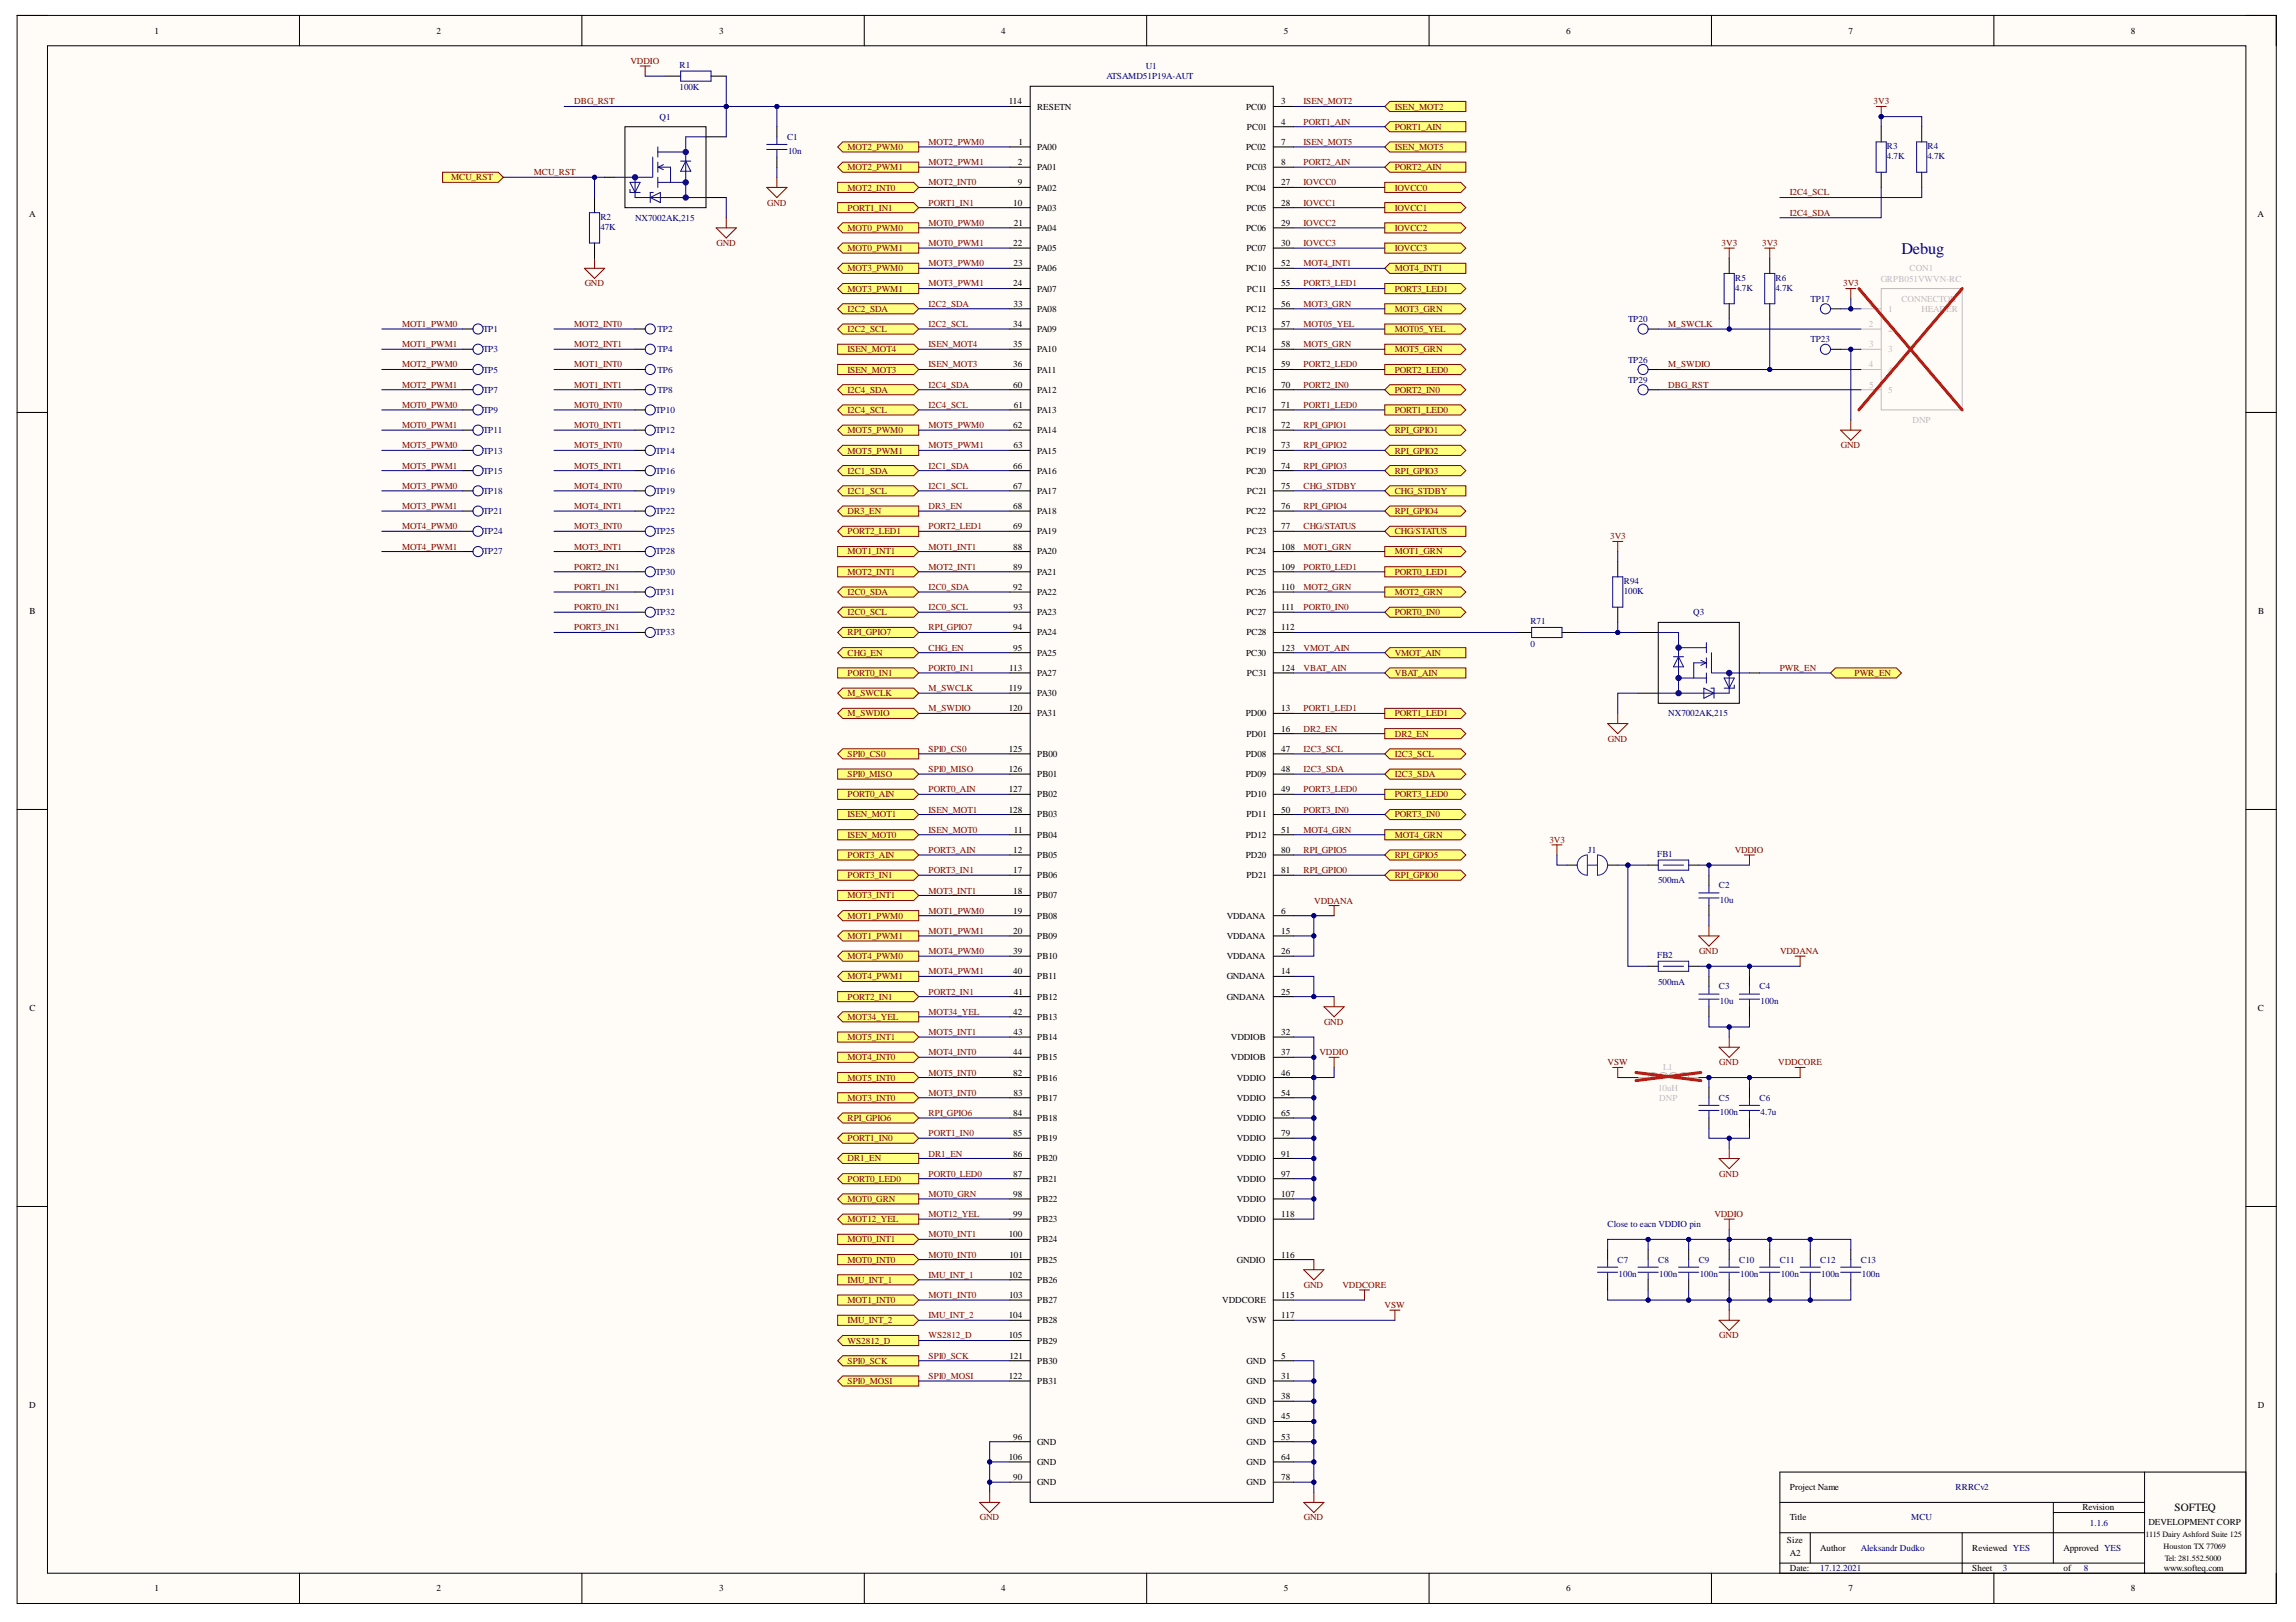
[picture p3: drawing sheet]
<svg xmlns="http://www.w3.org/2000/svg" width="297mm" height="210mm" viewBox="0 0 297 210" stroke-linecap="round" stroke-linejoin="round" font-family="sans-serif">
<defs><g id="words">
<text font-size="2.1" fill="#000080" x="246" y="32.9">Debug</text>
<text font-size="1.4" x="281.3" y="195.5">SOFTEQ</text>
<g font-size="1.2">
<text x="20" y="4.3">1</text>
<text x="56.5" y="4.3">2</text>
<text x="93" y="4.3">3</text>
<text x="129.5" y="4.3">4</text>
<text x="166.1" y="4.3">5</text>
<text x="202.6" y="4.3">6</text>
<text x="239.1" y="4.3">7</text>
<text x="275.7" y="4.3">8</text>
<text x="130.5" y="13.5">114</text>
<text x="134.2" y="14.2">RESETN</text>
<text x="161.2" y="14.2">PC00</text>
<text x="161.3" y="16.8">PC01</text>
<text x="165.8" y="13.5">3</text>
<text x="165.8" y="16.1">4</text>
<text x="131.7" y="21.4">2</text>
<text x="131.7" y="24">9</text>
<text x="131.8" y="18.7">1</text>
<text x="134.2" y="19.4">PA00</text>
<text x="134.2" y="22">PA01</text>
<text x="161.2" y="19.4">PC02</text>
<text x="161.3" y="22">PC03</text>
<text x="165.8" y="18.7">7</text>
<text x="165.8" y="21.4">8</text>
<text x="165.8" y="24">27</text>
<text x="3.8" y="28.1">A</text>
<text x="131.1" y="26.6">10</text>
<text x="131.2" y="29.2">21</text>
<text x="134.2" y="24.7">PA02</text>
<text x="134.2" y="27.3">PA03</text>
<text x="134.2" y="29.9">PA04</text>
<text x="161.2" y="24.7">PC04</text>
<text x="161.2" y="29.9">PC06</text>
<text x="161.2" y="27.3">PC05</text>
<text x="165.8" y="26.6">28</text>
<text x="165.8" y="29.2">29</text>
<text x="292.1" y="28.1">A</text>
<text x="131.1" y="31.8">22</text>
<text x="131.1" y="34.5">23</text>
<text x="134.2" y="32.5">PA05</text>
<text x="134.2" y="35.1">PA06</text>
<text x="161.2" y="35.1">PC10</text>
<text x="161.2" y="32.5">PC07</text>
<text x="165.8" y="31.8">30</text>
<text x="165.8" y="34.5">52</text>
<text x="131.1" y="37.1">24</text>
<text x="131.1" y="39.7">33</text>
<text x="134.2" y="37.7">PA07</text>
<text x="134.2" y="40.4">PA08</text>
<text x="161.2" y="40.4">PC12</text>
<text x="161.3" y="37.7">PC11</text>
<text x="165.8" y="37.1">55</text>
<text x="165.8" y="39.7">56</text>
<text x="131.1" y="42.3">34</text>
<text x="131.1" y="44.9">35</text>
<text x="131.1" y="47.5">36</text>
<text x="134.2" y="43">PA09</text>
<text x="134.2" y="45.6">PA10</text>
<text x="161.2" y="45.6">PC14</text>
<text x="161.3" y="43">PC13</text>
<text x="165.8" y="42.3">57</text>
<text x="165.8" y="44.9">58</text>
<text x="165.8" y="47.5">59</text>
<text x="131.1" y="50.2">60</text>
<text x="131.2" y="52.8">61</text>
<text x="134.2" y="48.2">PA11</text>
<text x="134.2" y="50.8">PA12</text>
<text x="134.2" y="53.5">PA13</text>
<text x="161.2" y="50.8">PC16</text>
<text x="161.2" y="48.2">PC15</text>
<text x="161.2" y="53.5">PC17</text>
<text x="165.8" y="50.2">70</text>
<text x="165.8" y="52.8">71</text>
<text x="131.1" y="55.4">62</text>
<text x="131.1" y="58">63</text>
<text x="134.2" y="56.1">PA14</text>
<text x="134.2" y="58.7">PA15</text>
<text x="161.2" y="58.7">PC19</text>
<text x="161.2" y="56.1">PC18</text>
<text x="165.8" y="55.4">72</text>
<text x="165.8" y="58">73</text>
<text x="131.1" y="60.6">66</text>
<text x="131.1" y="63.3">67</text>
<text x="131.1" y="65.9">68</text>
<text x="134.2" y="61.3">PA16</text>
<text x="134.2" y="63.9">PA17</text>
<text x="161.2" y="61.3">PC20</text>
<text x="161.3" y="63.9">PC21</text>
<text x="165.8" y="60.6">74</text>
<text x="165.8" y="63.3">75</text>
<text x="165.8" y="65.9">76</text>
<text x="131.1" y="68.5">69</text>
<text x="131.1" y="71.1">88</text>
<text x="134.2" y="66.5">PA18</text>
<text x="134.2" y="69.1">PA19</text>
<text x="134.2" y="71.7">PA20</text>
<text x="161.2" y="66.5">PC22</text>
<text x="161.2" y="71.7">PC24</text>
<text x="161.3" y="69.1">PC23</text>
<text x="165.8" y="68.5">77</text>
<text x="165.8" y="71.1">108</text>
<text x="131.1" y="73.7">89</text>
<text x="131.1" y="76.4">92</text>
<text x="134.2" y="74.4">PA21</text>
<text x="134.2" y="77">PA22</text>
<text x="161.2" y="77">PC26</text>
<text x="161.2" y="74.4">PC25</text>
<text x="165.8" y="73.7">109</text>
<text x="165.8" y="76.4">110</text>
<text x="3.8" y="79.5">B</text>
<text x="131.1" y="81.6">94</text>
<text x="131.1" y="79">93</text>
<text x="134.2" y="79.6">PA23</text>
<text x="134.2" y="82.2">PA24</text>
<text x="161.2" y="79.6">PC27</text>
<text x="161.2" y="82.2">PC28</text>
<text x="165.8" y="79">111</text>
<text x="165.8" y="81.6">112</text>
<text x="292.2" y="79.5">B</text>
<text x="130.5" y="89.4">119</text>
<text x="130.5" y="86.8">113</text>
<text x="131.1" y="84.2">95</text>
<text x="134.2" y="84.8">PA25</text>
<text x="134.2" y="87.5">PA27</text>
<text x="161.2" y="84.8">PC30</text>
<text x="161.3" y="87.5">PC31</text>
<text x="165.8" y="84.2">123</text>
<text x="165.8" y="86.8">124</text>
<text x="130.5" y="92.1">120</text>
<text x="134.2" y="90.1">PA30</text>
<text x="134.2" y="92.7">PA31</text>
<text x="161.2" y="92.7">PD00</text>
<text x="161.2" y="95.3">PD01</text>
<text x="165.8" y="92.1">13</text>
<text x="165.8" y="94.7">16</text>
<text x="130.5" y="97.3">125</text>
<text x="130.5" y="99.9">126</text>
<text x="134.2" y="97.9">PB00</text>
<text x="134.2" y="100.6">PB01</text>
<text x="161.2" y="97.9">PD08</text>
<text x="161.2" y="100.6">PD09</text>
<text x="165.8" y="97.3">47</text>
<text x="165.8" y="99.9">48</text>
<text x="130.5" y="102.5">127</text>
<text x="130.5" y="105.2">128</text>
<text x="131.2" y="107.8">11</text>
<text x="134.2" y="103.2">PB02</text>
<text x="134.2" y="105.8">PB03</text>
<text x="161.2" y="103.2">PD10</text>
<text x="161.2" y="105.8">PD11</text>
<text x="165.8" y="102.5">49</text>
<text x="165.8" y="105.2">50</text>
<text x="165.8" y="107.8">51</text>
<text x="131.1" y="110.4">12</text>
<text x="131.1" y="113">17</text>
<text x="134.2" y="108.4">PB04</text>
<text x="134.2" y="111">PB05</text>
<text x="134.2" y="113.6">PB06</text>
<text x="161.2" y="108.4">PD12</text>
<text x="161.2" y="111">PD20</text>
<text x="161.2" y="113.6">PD21</text>
<text x="165.8" y="110.4">80</text>
<text x="165.8" y="113">81</text>
<text x="131.1" y="115.6">18</text>
<text x="131.1" y="118.2">19</text>
<text x="134.2" y="116.3">PB07</text>
<text x="134.2" y="118.9">PB08</text>
<text x="158.7" y="118.9">VDDANA</text>
<text x="165.8" y="118.2">6</text>
<text x="131.1" y="120.9">20</text>
<text x="131.1" y="123.5">39</text>
<text x="134.2" y="121.5">PB09</text>
<text x="134.2" y="124.1">PB10</text>
<text x="158.7" y="121.5">VDDANA</text>
<text x="158.7" y="124.1">VDDANA</text>
<text x="165.8" y="120.9">15</text>
<text x="165.8" y="123.5">26</text>
<text x="3.8" y="130.8">C</text>
<text x="131.1" y="126.1">40</text>
<text x="131.1" y="131.3">42</text>
<text x="131.2" y="128.7">41</text>
<text x="134.2" y="126.7">PB11</text>
<text x="134.2" y="129.4">PB12</text>
<text x="134.2" y="132">PB13</text>
<text x="158.7" y="126.7">GNDANA</text>
<text x="158.7" y="129.4">GNDANA</text>
<text x="165.8" y="126.1">14</text>
<text x="165.8" y="128.7">25</text>
<text x="292.1" y="130.8">C</text>
<text x="131.1" y="136.6">44</text>
<text x="131.1" y="134">43</text>
<text x="134.2" y="134.6">PB14</text>
<text x="134.2" y="137.2">PB15</text>
<text x="159.3" y="134.6">VDDIOB</text>
<text x="159.3" y="137.2">VDDIOB</text>
<text x="165.8" y="134">32</text>
<text x="165.8" y="136.6">37</text>
<text x="131.1" y="139.2">82</text>
<text x="131.1" y="141.8">83</text>
<text x="134.2" y="139.8">PB16</text>
<text x="134.2" y="142.4">PB17</text>
<text x="160" y="139.8">VDDIO</text>
<text x="160" y="142.4">VDDIO</text>
<text x="165.8" y="139.2">46</text>
<text x="165.8" y="141.8">54</text>
<text x="131.1" y="144.4">84</text>
<text x="131.1" y="147.1">85</text>
<text x="131.1" y="149.7">86</text>
<text x="134.2" y="145.1">PB18</text>
<text x="134.2" y="147.7">PB19</text>
<text x="160" y="145.1">VDDIO</text>
<text x="160" y="147.7">VDDIO</text>
<text x="165.8" y="144.4">65</text>
<text x="165.8" y="147.1">79</text>
<text x="165.8" y="149.7">91</text>
<text x="131.1" y="152.3">87</text>
<text x="131.1" y="154.9">98</text>
<text x="134.2" y="150.3">PB20</text>
<text x="134.2" y="152.9">PB21</text>
<text x="134.2" y="155.5">PB22</text>
<text x="160" y="150.3">VDDIO</text>
<text x="160" y="152.9">VDDIO</text>
<text x="160" y="155.5">VDDIO</text>
<text x="165.8" y="152.3">97</text>
<text x="165.8" y="154.9">107</text>
<text x="130.5" y="160.1">100</text>
<text x="131.1" y="157.5">99</text>
<text x="134.2" y="158.2">PB23</text>
<text x="134.2" y="160.8">PB24</text>
<text x="160" y="158.2">VDDIO</text>
<text x="165.8" y="157.5">118</text>
<text x="130.5" y="165.4">102</text>
<text x="130.5" y="168">103</text>
<text x="130.6" y="162.8">101</text>
<text x="134.2" y="163.4">PB25</text>
<text x="134.2" y="166">PB26</text>
<text x="160" y="163.4">GNDIO</text>
<text x="165.8" y="168">115</text>
<text x="165.8" y="162.8">116</text>
<text x="130.5" y="170.6">104</text>
<text x="130.5" y="173.2">105</text>
<text x="134.2" y="168.6">PB27</text>
<text x="134.2" y="171.3">PB28</text>
<text x="134.2" y="173.9">PB29</text>
<text x="158.1" y="168.6">VDDCORE</text>
<text x="161.2" y="171.3">VSW</text>
<text x="165.8" y="170.6">117</text>
<text x="130.5" y="178.4">122</text>
<text x="130.6" y="175.8">121</text>
<text x="134.2" y="176.5">PB30</text>
<text x="134.2" y="179.1">PB31</text>
<text x="161.3" y="176.5">GND</text>
<text x="161.3" y="179.1">GND</text>
<text x="165.8" y="175.8">5</text>
<text x="165.8" y="178.4">31</text>
<text x="3.8" y="182.2">D</text>
<text x="161.3" y="181.7">GND</text>
<text x="161.3" y="184.3">GND</text>
<text x="165.8" y="181">38</text>
<text x="165.8" y="183.7">45</text>
<text x="292.1" y="182.2">D</text>
<text x="130.5" y="188.9">106</text>
<text x="131.1" y="191.5">90</text>
<text x="131.1" y="186.3">96</text>
<text x="134.2" y="187">GND</text>
<text x="134.2" y="189.6">GND</text>
<text x="161.3" y="187">GND</text>
<text x="161.3" y="189.6">GND</text>
<text x="165.8" y="186.3">53</text>
<text x="165.8" y="188.9">64</text>
<text x="165.8" y="191.5">78</text>
<text x="134.2" y="192.2">GND</text>
<text x="161.3" y="192.2">GND</text>
<text x="231.6" y="192.8">Project Name</text>
<text x="231.6" y="196.8">Title</text>
<text x="269.4" y="195.5">Revision</text>
<text x="278" y="197.3">DEVELOPMENT CORP</text>
<text x="231.2" y="199.7">Size</text>
<text x="231.6" y="203.3">Date:</text>
<text x="231.6" y="201.4">A2</text>
<text x="235.5" y="200.7">Author</text>
<text x="255.2" y="200.7">Reviewed YES</text>
<text x="255.2" y="203.3">Sheet</text>
<text x="267" y="200.7">Approved YES</text>
<text x="267" y="203.3">of</text>
<text x="279.9" y="203.3">www.softeq.com</text>
<text x="20" y="205.9">1</text>
<text x="56.5" y="205.9">2</text>
<text x="93" y="205.9">3</text>
<text x="129.5" y="205.9">4</text>
<text x="166.1" y="205.9">5</text>
<text x="202.6" y="205.9">6</text>
<text x="239.1" y="205.9">7</text>
<text x="275.7" y="205.9">8</text>
</g>
<g font-size="1.2" fill="#800000">
<text x="81.6" y="8.3">VDDIO</text>
<text x="74.3" y="13.5">DBG_RST</text>
<text x="168.6" y="13.5">ISEN_MOT2</text>
<text x="168.6" y="16.1">PORT1_AIN</text>
<text x="180.4" y="14.2">ISEN_MOT2</text>
<text x="180.4" y="16.8">PORT1_AIN</text>
<text x="242.4" y="13.5">3V3</text>
<text x="58.4" y="23.3">MCU_RST</text>
<text x="69.1" y="22.7">MCU_RST</text>
<text x="109.7" y="19.4">MOT2_PWM0</text>
<text x="109.7" y="22">MOT2_PWM1</text>
<text x="120.1" y="24">MOT2_INT0</text>
<text x="120.1" y="18.7">MOT2_PWM0</text>
<text x="120.1" y="21.4">MOT2_PWM1</text>
<text x="168.6" y="18.7">ISEN_MOT5</text>
<text x="168.6" y="21.4">PORT2_AIN</text>
<text x="168.6" y="24">IOVCC0</text>
<text x="180.4" y="22">PORT2_AIN</text>
<text x="180.4" y="19.4">ISEN_MOT5</text>
<text x="99.2" y="26.6">GND</text>
<text x="109.7" y="24.7">MOT2_INT0</text>
<text x="109.7" y="27.3">PORT1_IN1</text>
<text x="109.7" y="29.9">MOT0_PWM0</text>
<text x="120.1" y="26.6">PORT1_IN1</text>
<text x="120.1" y="29.2">MOT0_PWM0</text>
<text x="168.6" y="26.6">IOVCC1</text>
<text x="168.6" y="29.2">IOVCC2</text>
<text x="180.4" y="29.9">IOVCC2</text>
<text x="180.4" y="27.3">IOVCC1</text>
<text x="180.4" y="24.7">IOVCC0</text>
<text x="231.6" y="25.3">I2C4_SCL</text>
<text x="231.6" y="27.9">I2C4_SDA</text>
<text x="92.7" y="31.8">GND</text>
<text x="109.7" y="32.5">MOT0_PWM1</text>
<text x="109.7" y="35.1">MOT3_PWM0</text>
<text x="120.1" y="31.8">MOT0_PWM1</text>
<text x="120.1" y="34.5">MOT3_PWM0</text>
<text x="168.6" y="31.8">IOVCC3</text>
<text x="168.6" y="34.5">MOT4_INT1</text>
<text x="180.4" y="35.1">MOT4_INT1</text>
<text x="180.4" y="32.5">IOVCC3</text>
<text x="222.7" y="31.8">3V3</text>
<text x="228" y="31.8">3V3</text>
<text x="75.7" y="37.1">GND</text>
<text x="109.7" y="40.4">I2C2_SDA</text>
<text x="109.7" y="37.7">MOT3_PWM1</text>
<text x="120.1" y="39.7">I2C2_SDA</text>
<text x="120.1" y="37.1">MOT3_PWM1</text>
<text x="168.6" y="37.1">PORT3_LED1</text>
<text x="168.6" y="39.7">MOT3_GRN</text>
<text x="180.4" y="37.7">PORT3_LED1</text>
<text x="180.4" y="40.4">MOT3_GRN</text>
<text x="238.5" y="37.1">3V3</text>
<text x="52" y="42.3">MOT1_PWM0</text>
<text x="52" y="44.9">MOT1_PWM1</text>
<text x="52" y="47.5">MOT2_PWM0</text>
<text x="74.3" y="47.5">MOT1_INT0</text>
<text x="74.3" y="42.3">MOT2_INT0</text>
<text x="74.3" y="44.9">MOT2_INT1</text>
<text x="109.7" y="43">I2C2_SCL</text>
<text x="109.7" y="45.6">ISEN_MOT4</text>
<text x="120.1" y="42.3">I2C2_SCL</text>
<text x="120.1" y="44.9">ISEN_MOT4</text>
<text x="120.1" y="47.5">ISEN_MOT3</text>
<text x="168.6" y="47.5">PORT2_LED0</text>
<text x="168.6" y="42.3">MOT05_YEL</text>
<text x="168.6" y="44.9">MOT5_GRN</text>
<text x="180.4" y="45.6">MOT5_GRN</text>
<text x="180.4" y="43">MOT05_YEL</text>
<text x="215.8" y="42.3">M_SWCLK</text>
<text x="215.8" y="47.5">M_SWDIO</text>
<text x="52" y="50.2">MOT2_PWM1</text>
<text x="52" y="52.8">MOT0_PWM0</text>
<text x="74.3" y="50.2">MOT1_INT1</text>
<text x="74.3" y="52.8">MOT0_INT0</text>
<text x="109.7" y="53.5">I2C4_SCL</text>
<text x="109.7" y="50.8">I2C4_SDA</text>
<text x="109.7" y="48.2">ISEN_MOT3</text>
<text x="120.1" y="52.8">I2C4_SCL</text>
<text x="120.1" y="50.2">I2C4_SDA</text>
<text x="168.6" y="50.2">PORT2_IN0</text>
<text x="168.6" y="52.8">PORT1_LED0</text>
<text x="180.4" y="48.2">PORT2_LED0</text>
<text x="180.4" y="50.8">PORT2_IN0</text>
<text x="180.4" y="53.5">PORT1_LED0</text>
<text x="215.8" y="50.2">DBG_RST</text>
<text x="52" y="55.4">MOT0_PWM1</text>
<text x="52" y="58">MOT5_PWM0</text>
<text x="74.3" y="55.4">MOT0_INT1</text>
<text x="74.3" y="58">MOT5_INT0</text>
<text x="109.7" y="56.1">MOT5_PWM0</text>
<text x="109.7" y="58.7">MOT5_PWM1</text>
<text x="120.1" y="55.4">MOT5_PWM0</text>
<text x="120.1" y="58">MOT5_PWM1</text>
<text x="168.6" y="55.4">RPI_GPIO1</text>
<text x="168.6" y="58">RPI_GPIO2</text>
<text x="180.4" y="58.7">RPI_GPIO2</text>
<text x="180.4" y="56.1">RPI_GPIO1</text>
<text x="238.2" y="58">GND</text>
<text x="52" y="60.6">MOT5_PWM1</text>
<text x="52" y="63.3">MOT3_PWM0</text>
<text x="52" y="65.9">MOT3_PWM1</text>
<text x="74.3" y="60.6">MOT5_INT1</text>
<text x="74.3" y="63.3">MOT4_INT0</text>
<text x="74.3" y="65.9">MOT4_INT1</text>
<text x="109.7" y="61.3">I2C1_SDA</text>
<text x="109.7" y="63.9">I2C1_SCL</text>
<text x="120.1" y="60.6">I2C1_SDA</text>
<text x="120.1" y="63.3">I2C1_SCL</text>
<text x="120.1" y="65.9">DR3_EN</text>
<text x="168.6" y="63.3">CHG_STDBY</text>
<text x="168.6" y="60.6">RPI_GPIO3</text>
<text x="168.6" y="65.9">RPI_GPIO4</text>
<text x="180.4" y="63.9">CHG_STDBY</text>
<text x="180.4" y="61.3">RPI_GPIO3</text>
<text x="52" y="68.5">MOT4_PWM0</text>
<text x="52" y="71.1">MOT4_PWM1</text>
<text x="74.3" y="68.5">MOT3_INT0</text>
<text x="74.3" y="71.1">MOT3_INT1</text>
<text x="109.7" y="71.7">MOT1_INT1</text>
<text x="109.7" y="69.1">PORT2_LED1</text>
<text x="109.7" y="66.5">DR3_EN</text>
<text x="120.1" y="71.1">MOT1_INT1</text>
<text x="120.1" y="68.5">PORT2_LED1</text>
<text x="168.6" y="71.1">MOT1_GRN</text>
<text x="168.6" y="68.5">CHG/STATUS</text>
<text x="180.4" y="69.1">CHG/STATUS</text>
<text x="180.4" y="66.5">RPI_GPIO4</text>
<text x="180.4" y="71.7">MOT1_GRN</text>
<text x="208.3" y="69.8">3V3</text>
<text x="74.3" y="73.7">PORT2_IN1</text>
<text x="74.3" y="76.4">PORT1_IN1</text>
<text x="109.7" y="77">I2C0_SDA</text>
<text x="109.7" y="74.4">MOT2_INT1</text>
<text x="120.1" y="76.4">I2C0_SDA</text>
<text x="120.1" y="73.7">MOT2_INT1</text>
<text x="168.6" y="73.7">PORT0_LED1</text>
<text x="168.6" y="76.4">MOT2_GRN</text>
<text x="180.4" y="74.4">PORT0_LED1</text>
<text x="180.4" y="77">MOT2_GRN</text>
<text x="74.3" y="79">PORT0_IN1</text>
<text x="74.3" y="81.6">PORT3_IN1</text>
<text x="109.7" y="79.6">I2C0_SCL</text>
<text x="109.7" y="82.2">RPI_GPIO7</text>
<text x="120.1" y="79">I2C0_SCL</text>
<text x="120.1" y="81.6">RPI_GPIO7</text>
<text x="168.6" y="79">PORT0_IN0</text>
<text x="180.4" y="79.6">PORT0_IN0</text>
<text x="109.7" y="87.5">PORT0_IN1</text>
<text x="109.7" y="84.8">CHG_EN</text>
<text x="120.1" y="89.4">M_SWCLK</text>
<text x="120.1" y="86.8">PORT0_IN1</text>
<text x="120.1" y="84.2">CHG_EN</text>
<text x="168.6" y="84.2">VMOT_AIN</text>
<text x="168.6" y="86.8">VBAT_AIN</text>
<text x="180.4" y="87.5">VBAT_AIN</text>
<text x="180.4" y="84.8">VMOT_AIN</text>
<text x="230.3" y="86.8">PWR_EN</text>
<text x="239.9" y="87.5">PWR_EN</text>
<text x="109.7" y="90.1">M_SWCLK</text>
<text x="109.7" y="92.7">M_SWDIO</text>
<text x="120.1" y="92.1">M_SWDIO</text>
<text x="168.6" y="94.7">DR2_EN</text>
<text x="168.6" y="92.1">PORT1_LED1</text>
<text x="180.4" y="92.7">PORT1_LED1</text>
<text x="180.4" y="95.3">DR2_EN</text>
<text x="208" y="96">GND</text>
<text x="109.7" y="97.9">SPI0_CS0</text>
<text x="109.7" y="100.6">SPI0_MISO</text>
<text x="120.1" y="97.3">SPI0_CS0</text>
<text x="120.1" y="99.9">SPI0_MISO</text>
<text x="168.6" y="97.3">I2C3_SCL</text>
<text x="168.6" y="99.9">I2C3_SDA</text>
<text x="180.4" y="97.9">I2C3_SCL</text>
<text x="180.4" y="100.6">I2C3_SDA</text>
<text x="109.7" y="105.8">ISEN_MOT1</text>
<text x="109.7" y="103.2">PORT0_AIN</text>
<text x="120.1" y="107.8">ISEN_MOT0</text>
<text x="120.1" y="102.5">PORT0_AIN</text>
<text x="120.1" y="105.2">ISEN_MOT1</text>
<text x="168.6" y="102.5">PORT3_LED0</text>
<text x="168.6" y="105.2">PORT3_IN0</text>
<text x="168.6" y="107.8">MOT4_GRN</text>
<text x="180.4" y="103.2">PORT3_LED0</text>
<text x="180.4" y="105.8">PORT3_IN0</text>
<text x="109.7" y="113.6">PORT3_IN1</text>
<text x="109.7" y="108.4">ISEN_MOT0</text>
<text x="109.7" y="111">PORT3_AIN</text>
<text x="120.1" y="113">PORT3_IN1</text>
<text x="120.1" y="110.4">PORT3_AIN</text>
<text x="168.6" y="110.4">RPI_GPIO5</text>
<text x="168.6" y="113">RPI_GPIO0</text>
<text x="180.4" y="113.6">RPI_GPIO0</text>
<text x="180.4" y="111">RPI_GPIO5</text>
<text x="180.4" y="108.4">MOT4_GRN</text>
<text x="200.4" y="109.1">3V3</text>
<text x="224.4" y="110.4">VDDIO</text>
<text x="109.7" y="116.3">MOT3_INT1</text>
<text x="109.7" y="118.9">MOT1_PWM0</text>
<text x="120.1" y="115.6">MOT3_INT1</text>
<text x="120.1" y="118.2">MOT1_PWM0</text>
<text x="170" y="116.9">VDDANA</text>
<text x="109.7" y="124.1">MOT4_PWM0</text>
<text x="109.7" y="121.5">MOT1_PWM1</text>
<text x="120.1" y="123.5">MOT4_PWM0</text>
<text x="120.1" y="120.9">MOT1_PWM1</text>
<text x="219.8" y="123.5">GND</text>
<text x="230.3" y="123.5">VDDANA</text>
<text x="109.7" y="126.7">MOT4_PWM1</text>
<text x="109.7" y="129.4">PORT2_IN1</text>
<text x="109.7" y="132">MOT34_YEL</text>
<text x="120.1" y="126.1">MOT4_PWM1</text>
<text x="120.1" y="128.7">PORT2_IN1</text>
<text x="120.1" y="131.3">MOT34_YEL</text>
<text x="109.7" y="134.6">MOT5_INT1</text>
<text x="109.7" y="137.2">MOT4_INT0</text>
<text x="120.1" y="134">MOT5_INT1</text>
<text x="120.1" y="136.6">MOT4_INT0</text>
<text x="170.7" y="136.6">VDDIO</text>
<text x="171.3" y="132.6">GND</text>
<text x="208" y="137.9">VSW</text>
<text x="222.4" y="137.9">GND</text>
<text x="230" y="137.9">VDDCORE</text>
<text x="109.7" y="139.8">MOT5_INT0</text>
<text x="109.7" y="142.4">MOT3_INT0</text>
<text x="120.1" y="139.2">MOT5_INT0</text>
<text x="120.1" y="141.8">MOT3_INT0</text>
<text x="109.7" y="145.1">RPI_GPIO6</text>
<text x="109.7" y="147.7">PORT1_IN0</text>
<text x="120.1" y="144.4">RPI_GPIO6</text>
<text x="120.1" y="147.1">PORT1_IN0</text>
<text x="120.1" y="149.7">DR1_EN</text>
<text x="109.7" y="152.9">PORT0_LED0</text>
<text x="109.7" y="155.5">MOT0_GRN</text>
<text x="109.7" y="150.3">DR1_EN</text>
<text x="120.1" y="152.3">PORT0_LED0</text>
<text x="120.1" y="154.9">MOT0_GRN</text>
<text x="222.4" y="152.3">GND</text>
<text x="109.7" y="160.8">MOT0_INT1</text>
<text x="109.7" y="158.2">MOT12_YEL</text>
<text x="120.1" y="160.1">MOT0_INT1</text>
<text x="120.1" y="157.5">MOT12_YEL</text>
<text x="221.8" y="157.5">VDDIO</text>
<text x="109.7" y="163.4">MOT0_INT0</text>
<text x="109.7" y="166">IMU_INT_1</text>
<text x="120.1" y="162.8">MOT0_INT0</text>
<text x="120.1" y="165.4">IMU_INT_1</text>
<text x="120.1" y="168">MOT1_INT0</text>
<text x="168.7" y="166.7">GND</text>
<text x="173.7" y="166.7">VDDCORE</text>
<text x="109.7" y="168.6">MOT1_INT0</text>
<text x="109.7" y="173.9">WS2812_D</text>
<text x="109.7" y="171.3">IMU_INT_2</text>
<text x="120.1" y="173.2">WS2812_D</text>
<text x="120.1" y="170.6">IMU_INT_2</text>
<text x="179.1" y="169.3">VSW</text>
<text x="222.4" y="173.2">GND</text>
<text x="109.7" y="179.1">SPI0_MOSI</text>
<text x="109.7" y="176.5">SPI0_SCK</text>
<text x="120.1" y="178.4">SPI0_MOSI</text>
<text x="120.1" y="175.8">SPI0_SCK</text>
<text x="126.8" y="196.8">GND</text>
<text x="168.7" y="196.8">GND</text>
</g>
<g font-size="1.2" fill="#000080">
<text x="87.9" y="11.7">100K</text>
<text x="87.9" y="8.8">R1</text>
<text x="143.1" y="10.3">ATSAMD51P19A-AUT</text>
<text x="148.3" y="8.9">U1</text>
<text x="85.3" y="15.5">Q1</text>
<text x="101.8" y="18.1">C1</text>
<text x="102" y="19.9">10n</text>
<text x="244.1" y="20.6">4.7K</text>
<text x="244.1" y="19.3">R3</text>
<text x="249.4" y="20.6">4.7K</text>
<text x="249.4" y="19.3">R4</text>
<text x="77.7" y="29.8">47K</text>
<text x="77.7" y="28.5">R2</text>
<text x="82.2" y="28.6">NX7002AK,215</text>
<text x="210.6" y="41.7">TP20</text>
<text x="224.5" y="37.6">4.7K</text>
<text x="224.5" y="36.3">R5</text>
<text x="229.7" y="37.6">4.7K</text>
<text x="229.7" y="36.3">R6</text>
<text x="234.2" y="39.1">TP17</text>
<text x="62.5" y="43">TP1</text>
<text x="62.5" y="45.6">TP3</text>
<text x="85.1" y="43">TP2</text>
<text x="85.1" y="45.6">TP4</text>
<text x="210.6" y="46.9">TP26</text>
<text x="234.2" y="44.3">TP23</text>
<text x="62.5" y="48.2">TP5</text>
<text x="62.5" y="50.8">TP7</text>
<text x="62.5" y="53.5">TP9</text>
<text x="84.8" y="53.5">TP10</text>
<text x="85.1" y="48.2">TP6</text>
<text x="85.1" y="50.8">TP8</text>
<text x="210.6" y="49.5">TP29</text>
<text x="62.5" y="56.1">TP11</text>
<text x="62.5" y="58.7">TP13</text>
<text x="84.8" y="56.1">TP12</text>
<text x="84.8" y="58.7">TP14</text>
<text x="62.5" y="61.3">TP15</text>
<text x="62.5" y="63.9">TP18</text>
<text x="84.8" y="61.3">TP16</text>
<text x="84.8" y="63.9">TP19</text>
<text x="62.5" y="66.5">TP21</text>
<text x="62.5" y="69.1">TP24</text>
<text x="62.5" y="71.7">TP27</text>
<text x="84.8" y="66.5">TP22</text>
<text x="84.8" y="69.1">TP25</text>
<text x="84.8" y="71.7">TP28</text>
<text x="84.8" y="74.4">TP30</text>
<text x="84.8" y="77">TP31</text>
<text x="210.1" y="76.9">100K</text>
<text x="210.1" y="75.5">R94</text>
<text x="84.8" y="79.6">TP32</text>
<text x="84.8" y="82.2">TP33</text>
<text x="198" y="83.7">0</text>
<text x="198" y="80.8">R71</text>
<text x="219" y="79.6">Q3</text>
<text x="215.8" y="92.7">NX7002AK,215</text>
<text x="205.5" y="110.4">J1</text>
<text x="214.4" y="110.9">FB1</text>
<text x="214.5" y="114.3">500mA</text>
<text x="222.4" y="115">C2</text>
<text x="222.5" y="116.8">10u</text>
<text x="214.4" y="124">FB2</text>
<text x="214.5" y="127.4">500mA</text>
<text x="222.4" y="128">C3</text>
<text x="222.5" y="129.9">10u</text>
<text x="227.6" y="128">C4</text>
<text x="227.8" y="129.9">100n</text>
<text x="222.4" y="142.4">C5</text>
<text x="227.6" y="142.4">C6</text>
<text x="222.5" y="144.3">100n</text>
<text x="227.8" y="144.3">4.7u</text>
<text x="208" y="158.8">Close to eacn VDDIO pin</text>
<text x="209.3" y="163.4">C7</text>
<text x="209.4" y="165.2">100n</text>
<text x="214.5" y="163.4">C8</text>
<text x="214.7" y="165.2">100n</text>
<text x="219.8" y="163.4">C9</text>
<text x="219.9" y="165.2">100n</text>
<text x="225" y="163.4">C10</text>
<text x="225.1" y="165.2">100n</text>
<text x="230.3" y="163.4">C11</text>
<text x="230.4" y="165.2">100n</text>
<text x="235.5" y="163.4">C12</text>
<text x="235.6" y="165.2">100n</text>
<text x="240.7" y="163.4">C13</text>
<text x="240.9" y="165.2">100n</text>
<text x="247.3" y="196.8">MCU</text>
<text x="253" y="192.8">RRRCv2</text>
<text x="270.4" y="197.4">1.1.6</text>
<text x="235.5" y="203.3">17.12.2021</text>
<text x="240.7" y="200.7">Aleksandr Dudko</text>
<text x="259.1" y="203.3">3</text>
<text x="269.6" y="203.3">8</text>
</g>
<g font-size="1.2" fill="#bfbebc">
<text x="247" y="35.1">CON1</text>
<text x="241.8" y="39.7">1</text>
<text x="243.3" y="36.4">GRPB051VWVN-RC</text>
<text x="244.3" y="40.4">1</text>
<text x="246" y="39.1">CONNECTOR</text>
<text x="248.6" y="40.4">HEADER</text>
<text x="241.8" y="42.3">2</text>
<text x="241.8" y="47.5">4</text>
<text x="241.8" y="44.9">3</text>
<text x="244.3" y="43">2</text>
<text x="244.3" y="45.6">3</text>
<text x="241.8" y="50.2">5</text>
<text x="244.3" y="48.2">4</text>
<text x="244.3" y="50.8">5</text>
<text x="247.4" y="54.8">DNP</text>
<text x="214.5" y="141.1">10uH</text>
<text x="214.7" y="142.4">DNP</text>
<text x="215.2" y="138.5">L1</text>
</g>
<g font-size="1.1">
<text x="277.6" y="198.9">1115 Dairy Ashford Suite 125</text>
<text x="279.9" y="200.4">Houston TX 77069</text>
<text x="280.1" y="202">Tel: 281.552.5000</text>
</g>
</g></defs>
<path d="M2.2 2h292.3v205.5h-292.3z" fill-rule="evenodd" fill="#fffcf8"/>
<path d="M2.2 2h292.3v205.5h-292.3z" fill="none" stroke="#000" stroke-width=".13"/>
<path d="M6.1 5.9h284.5v197.7h-284.5z" fill-rule="evenodd" fill="#fffcf8"/>
<g fill="none" stroke="#000" stroke-width=".13">
<path d="M2.2 2h3.9M6.1 5.9h284.5v197.7h-284.5zM38.7 2v3.9M75.3 2v3.9M111.8 2v3.9M148.3 2v3.9M184.9 2v3.9M221.4 2v3.9M258 2v3.9M290.6 2h3.9v3.9M2.2 53.4h3.9M290.6 53.4h3.9"/>
<path d="M2.2 104.8h3.9M213.2 112h1.3M218.5 112h1.3M290.6 104.8h3.9M213.2 125h1.3M218.5 125h1.3M226.3 126.4v1.3M226.3 130.3v1.3M2.2 156.1h3.9M221.1 140.8v1.3M221.1 144.7v1.3M290.6 156.1h3.9"/>
<path d="M208 161.7v1.3M208 165.6v1.3M213.2 161.7v1.3M213.2 165.6v1.3M218.5 161.7v1.3M218.5 165.6v1.3M223.7 161.7v1.3M223.7 165.6v1.3M229 161.7v1.3M229 165.6v1.3M234.2 161.7v1.3M234.2 165.6v1.3"/>
<path d="M239.4 161.7v1.3M239.4 165.6v1.3M230.3 190.5h60.3v13.1h-60.3zM230.3 194.4h47.1M230.3 198.4h47.1M234.2 198.4v3.9M253.9 198.4v5.2M265.6 194.4v7.9M265.6 195.7h11.8M277.4 190.5v13.1M38.7 203.6v3.9M75.3 203.6v3.9"/>
<path d="M111.8 203.6v3.9M148.3 203.6v3.9M184.9 203.6v3.9M221.4 203.6v3.9M230.3 202.3h47.1M258 203.6v3.9M294.5 203.6v3.9"/>
</g>
<g fill="none" stroke="#11037f" stroke-width=".13">
<path d="M214.5 111.3h4v1.3h-4zM214.5 124.4h4v1.3h-4zM225 129.3h2.6M225 128.6h2.6M226.3 127.7v.9M226.3 129.4v.9M219.8 143.7h2.6M219.8 143h2.6M221.1 142.1v.9M221.1 143.8v.9M206.7 164.6h2.6M206.7 164h2.6"/>
<path d="M208 163v.9M208 164.7v.9M211.9 164.6h2.6M211.9 164h2.6M213.2 163v.9M213.2 164.7v.9M217.2 164.6h2.6M217.2 164h2.6M218.5 163v.9M218.5 164.7v.9M222.4 164.6h2.6M222.4 164h2.6"/>
<path d="M223.7 163v.9M223.7 164.7v.9M227.6 164.6h2.7M227.6 164h2.7M229 163v.9M229 164.7v.9M232.9 164.6h2.6M232.9 164h2.6M234.2 163v.9M234.2 164.7v.9M238.1 164.6h2.7M238.1 164h2.7"/>
<path d="M239.4 163v.9M239.4 164.7v.9"/>
</g>
<path d="M215.2 112h2.6M215.2 125h2.6" fill="none" stroke="#0c0087" stroke-width=".13"/>
<g fill="none" stroke="#800000" stroke-width=".13">
<path d="M242.7 13.8h1.3M243.4 13.8v1.3M238.8 37.3h1.3M239.4 37.3v1.4M238.1 55.7h2.7l-1.4 1.3zM239.4 54.4v1.3M200.8 109.3h1.3M201.4 109.3v1.3M221.1 119.8v1.3M225.7 110.6h1.3M226.3 110.6v1.4M208.6 138.1h1.3"/>
<path d="M209.3 138.1v1.3M219.8 121.1h2.6l-1.3 1.3zM222.4 135.5h2.6l-1.3 1.3zM223.7 134.2v1.3M232.2 138.1h1.3M232.2 123.7h1.3M232.9 123.7v1.3M232.9 138.1v1.3M222.4 149.9h2.6l-1.3 1.3zM223.1 157.8h1.3M223.7 148.6v1.3M223.7 157.8v1.3"/>
<path d="M175.9 166.9h1.3M176.5 166.9v1.3M179.8 169.6h1.3M180.5 169.6v1.3M222.4 170.9h2.6l-1.3 1.3zM223.7 169.6v1.3M168.7 194.4h2.6l-1.3 1.3zM170 193.1v1.3"/>
</g>
<circle cx="243.4" cy="15.1" r=".26" fill="#000080"/>
<circle cx="243.4" cy="15.1" r=".26" fill="none" stroke="#000080" stroke-width=".13"/>
<g fill="none" stroke="#800000" stroke-width=".13">
<path d="M75.6 34.7h2.6l-1.3 1.3zM76.9 33.4v1.3M99.2 24.3h2.6l-1.3 1.3zM100.5 22.9v1.4M223.1 32.1h1.3M223.7 32.1v1.3M228.3 32.1h1.3M229 32.1v1.3M171.9 117.2h1.4M172.6 117.2v1.3M171.9 136.8h1.4M172.6 129v1.3"/>
<path d="M172.6 136.8v1.3M172.6 131.6l-1.3-1.3h2.6l-1.3 1.3M126.7 194.4h2.6l-1.3 1.3zM128 193.1v1.3"/>
</g>
<path d="M86.1 9.9h2M92 9.9h2" fill="none" stroke="#000" stroke-width=".13"/>
<path d="M88.1 9.2h3.9v1.3h-3.9z" fill="none" stroke="#11037f" stroke-width=".13"/>
<path d="M57.3 22.3h7.2l.6 .6-.6 .7h-7.2z" fill-rule="evenodd" fill="#ffff80"/>
<path d="M82.8 8.5h1.3M83.5 8.5v1.4M57.3 22.3h7.2l.6 .6-.6 .7h-7.2zM92.6 29.5h2.7l-1.3 1.3zM94 28.2v1.3M168.7 164.3h2.6l-1.3 1.3zM170 163v1.3" fill="none" stroke="#800000" stroke-width=".13"/>
<g fill="none" stroke="#000" stroke-width=".13">
<path d="M80.8 16.4h10.5v10.5h-10.5zM91.3 17.7h2.7M100.5 16.4v1.3M243.4 16.4v2M248.6 16.4v2M76.9 25.6v1.9M76.9 31.5v1.9M78.2 22.9h1.3M91.3 25.6h2.7M100.5 20.3v1.3M223.7 33.4v2M223.7 39.3v2"/>
<path d="M229 33.4v2M229 39.3v2M236.8 40h1.3M243.4 22.3v2M248.6 22.3v2M59.9 42.6h1.3M59.9 45.2h1.3M59.9 47.8h1.3M59.9 50.4h1.3M59.9 53.1h1.3M59.9 55.7h1.3M59.9 58.3h1.3"/>
<path d="M82.2 42.6h1.3M82.2 45.2h1.3M82.2 47.8h1.3M82.2 50.4h1.3M82.2 53.1h1.3M82.2 55.7h1.3M82.2 58.3h1.3M213.2 42.6h1.3M213.2 47.8h1.3M213.2 50.4h1.3M236.8 45.2h1.3M59.9 60.9h1.3"/>
<path d="M59.9 63.5h1.3M59.9 66.1h1.3M59.9 68.8h1.3M59.9 71.4h1.3M82.2 60.9h1.3M82.2 63.5h1.3M82.2 66.1h1.3M82.2 68.8h1.3M82.2 71.4h1.3M82.2 74h1.3M82.2 76.6h1.3M82.2 79.2h1.3"/>
<path d="M82.2 81.8h1.3M221.1 113.3v1.3M221.1 117.2v1.3M221.1 126.4v1.3M221.1 130.3v1.3M226.3 140.8v1.3M226.3 144.7v1.3"/>
</g>
<g fill="none" stroke="#11037f" stroke-width=".13">
<path d="M85.1 19v1.3M85.1 19.7h3.6M91.3 17.7h-2.6v7.9M99.2 19.3h2.6M99.2 18.7h2.6M100.5 17.7v.9M100.5 19.4v.9M242.7 18.4h1.3v3.9h-1.3zM248 18.4h1.3v3.9h-1.3zM76.3 27.5h1.3v4h-1.3zM79.5 22.9h4.9M81.5 23.6h1.3l-.6 1.3z"/>
<path d="M81.5 24.5v.4h1.3M82.2 22.9v2.7h9.1M84.1 25.6l1.3-.7v1.3zM84.5 20.3v2.6M84.5 24.9h-.4v1.3M85.1 21v1.3M85.1 22.9v1.4M85.1 23.6h3.6M85.1 21.6h1.6v2M85.8 21.3l-.6 .3 .6 .4M88.1 20.8h1.3M88.7 20.8l.7 1.4h-1.3z"/>
<path d="M223.1 35.4h1.3v3.9h-1.3zM228.3 35.4h1.3v3.9h-1.3zM219.8 116.2h2.6M219.8 115.6h2.6M221.1 114.6v.9M221.1 116.3v.9M219.8 129.3h2.6M219.8 128.6h2.6M221.1 127.7v.9M221.1 129.4v.9M225 143.7h2.6M225 143h2.6"/>
<path d="M226.3 142.1v.9M226.3 143.8v.9"/>
<circle cx="236.2" cy="40" r=".66"/>
<circle cx="61.8" cy="45.2" r=".66"/>
<circle cx="61.8" cy="55.7" r=".66"/>
<circle cx="61.8" cy="50.4" r=".66"/>
<circle cx="61.8" cy="42.6" r=".66"/>
<circle cx="61.8" cy="47.8" r=".66"/>
<circle cx="61.8" cy="58.3" r=".66"/>
<circle cx="61.8" cy="53" r=".65"/>
<circle cx="84.1" cy="45.2" r=".65"/>
<circle cx="84.1" cy="50.4" r=".65"/>
<circle cx="84.1" cy="42.6" r=".65"/>
<circle cx="84.1" cy="55.7" r=".65"/>
<circle cx="84.1" cy="47.8" r=".65"/>
<circle cx="84.1" cy="58.3" r=".65"/>
<circle cx="84.1" cy="53" r=".65"/>
<circle cx="212.6" cy="50.4" r=".66"/>
<circle cx="212.6" cy="42.6" r=".66"/>
<circle cx="212.6" cy="47.8" r=".66"/>
<circle cx="236.2" cy="45.2" r=".66"/>
<circle cx="61.8" cy="71.4" r=".66"/>
<circle cx="61.8" cy="60.9" r=".66"/>
<circle cx="61.8" cy="63.5" r=".66"/>
<circle cx="61.8" cy="68.8" r=".66"/>
<circle cx="61.8" cy="66.1" r=".65"/>
<circle cx="84.1" cy="71.4" r=".65"/>
<circle cx="84.1" cy="60.9" r=".65"/>
<circle cx="84.1" cy="74" r=".65"/>
<circle cx="84.1" cy="68.8" r=".65"/>
<circle cx="84.1" cy="63.5" r=".65"/>
<circle cx="84.1" cy="76.6" r=".65"/>
<circle cx="84.1" cy="79.2" r=".65"/>
<circle cx="84.1" cy="66.1" r=".65"/>
<circle cx="84.1" cy="81.8" r=".65"/>
</g>
<g fill="none" stroke="#11037f" stroke-width=".39">
<circle cx="88.7" cy="19.7" r=".21"/>
<circle cx="82.2" cy="22.9" r=".21"/>
<circle cx="88.7" cy="23.6" r=".21"/>
<circle cx="88.7" cy="25.6" r=".21"/>
</g>
<path d="M240.8 40h2.6M243.4 37.3h10.5v15.7h-10.5zM240.8 42.6h2.6M240.8 45.2h2.6M240.8 47.8h2.6M240.8 50.4h2.6M211.9 139.4h1.3a.66 .66 0 0 1 .7-.6 .66 .66 0 0 1 .6 .6 .66 .66 0 0 1 .7-.6 .66 .66 0 0 1 .6 .6 .66 .66 0 0 1 .7-.6 .66 .66 0 0 1 .7 .6 .66 .66 0 0 1 .6-.6 .66 .66 0 0 1 .7 .6h1.3" fill="none" stroke="#bfbebc" stroke-width=".13"/>
<circle cx="213.9" cy="139.4" r=".13" fill="none" stroke="#bfbebc" stroke-width=".39"/>
<path d="M240.5 37.3l13.4 15.7M253.9 37.3l-13.4 15.7M211.6 138.8l8.4 1M220 138.8l-8.4 1" fill="none" stroke="#f00" stroke-width=".39"/>
<path d="M108.4 79.2l.6-.6h9.2l.7 .6-.7 .7h-9.2z" fill-rule="evenodd" fill="#ffff80"/>
<path d="M108.4 79.2l.6-.6h9.2l.7 .6-.7 .7h-9.2z" fill="none" stroke="#800000" stroke-width=".13"/>
<path d="M108.4 55.7l.6-.7h9.9v1.3h-9.9z" fill-rule="evenodd" fill="#ffff80"/>
<path d="M108.4 55.7l.6-.7h9.9v1.3h-9.9z" fill="none" stroke="#800000" stroke-width=".13"/>
<path d="M108.4 58.3l.6-.7h9.9v1.3h-9.9z" fill-rule="evenodd" fill="#ffff80"/>
<path d="M108.4 58.3l.6-.7h9.9v1.3h-9.9z" fill="none" stroke="#800000" stroke-width=".13"/>
<path d="M108.4 89.7l.6-.7h9.2l.7 .7-.7 .7h-9.2z" fill-rule="evenodd" fill="#ffff80"/>
<path d="M108.4 89.7l.6-.7h9.2l.7 .7-.7 .7h-9.2z" fill="none" stroke="#800000" stroke-width=".13"/>
<path d="M108.4 92.3l.6-.6h9.2l.7 .6-.7 .7h-9.2z" fill-rule="evenodd" fill="#ffff80"/>
<path d="M108.4 92.3l.6-.6h9.2l.7 .6-.7 .7h-9.2z" fill="none" stroke="#800000" stroke-width=".13"/>
<path d="M108.4 76.6l.6-.6h9.2l.7 .6-.7 .7h-9.2z" fill-rule="evenodd" fill="#ffff80"/>
<path d="M108.4 76.6l.6-.6h9.2l.7 .6-.7 .7h-9.2z" fill="none" stroke="#800000" stroke-width=".13"/>
<path d="M108.4 167.6h9.8l.7 .6-.7 .7h-9.8z" fill-rule="evenodd" fill="#ffff80"/>
<path d="M108.4 167.6h9.8l.7 .6-.7 .7h-9.8z" fill="none" stroke="#800000" stroke-width=".13"/>
<path d="M179.2 63.5l.6-.6h9.8v1.3h-9.8z" fill-rule="evenodd" fill="#ffff80"/>
<path d="M179.2 63.5l.6-.6h9.8v1.3h-9.8z" fill="none" stroke="#800000" stroke-width=".13"/>
<path d="M108.4 60.9l.6-.7h9.2l.7 .7-.7 .7h-9.2z" fill-rule="evenodd" fill="#ffff80"/>
<path d="M108.4 60.9l.6-.7h9.2l.7 .7-.7 .7h-9.2z" fill="none" stroke="#800000" stroke-width=".13"/>
<path d="M108.4 63.5l.6-.6h9.2l.7 .6-.7 .7h-9.2z" fill-rule="evenodd" fill="#ffff80"/>
<path d="M108.4 63.5l.6-.6h9.2l.7 .6-.7 .7h-9.2z" fill="none" stroke="#800000" stroke-width=".13"/>
<path d="M108.4 173.5l.6-.7h9.9v1.3h-9.9z" fill-rule="evenodd" fill="#ffff80"/>
<path d="M108.4 173.5l.6-.7h9.9v1.3h-9.9z" fill="none" stroke="#800000" stroke-width=".13"/>
<path d="M108.4 40l.6-.7h9.2l.7 .7-.7 .6h-9.2z" fill-rule="evenodd" fill="#ffff80"/>
<path d="M108.4 40l.6-.7h9.2l.7 .7-.7 .6h-9.2z" fill="none" stroke="#800000" stroke-width=".13"/>
<path d="M108.4 42.6l.6-.7h9.2l.7 .7-.7 .6h-9.2z" fill-rule="evenodd" fill="#ffff80"/>
<path d="M108.4 42.6l.6-.7h9.2l.7 .7-.7 .6h-9.2z" fill="none" stroke="#800000" stroke-width=".13"/>
<path d="M108.4 53l.6-.6h9.2l.7 .6-.7 .7h-9.2z" fill-rule="evenodd" fill="#ffff80"/>
<path d="M108.4 53l.6-.6h9.2l.7 .6-.7 .7h-9.2z" fill="none" stroke="#800000" stroke-width=".13"/>
<path d="M108.4 50.4l.6-.6h9.2l.7 .6-.7 .7h-9.2z" fill-rule="evenodd" fill="#ffff80"/>
<path d="M108.4 50.4l.6-.6h9.2l.7 .6-.7 .7h-9.2z" fill="none" stroke="#800000" stroke-width=".13"/>
<path d="M179.2 68.8l.6-.7h9.8v1.3h-9.8z" fill-rule="evenodd" fill="#ffff80"/>
<path d="M179.2 68.8l.6-.7h9.8v1.3h-9.8z" fill="none" stroke="#800000" stroke-width=".13"/>
<path d="M108.4 123.7l.6-.6h9.9v1.3h-9.9z" fill-rule="evenodd" fill="#ffff80"/>
<path d="M108.4 123.7l.6-.6h9.9v1.3h-9.9z" fill="none" stroke="#800000" stroke-width=".13"/>
<path d="M108.4 126.4l.6-.7h9.9v1.3h-9.9z" fill-rule="evenodd" fill="#ffff80"/>
<path d="M108.4 126.4l.6-.7h9.9v1.3h-9.9z" fill="none" stroke="#800000" stroke-width=".13"/>
<path d="M108.4 104.8h9.8l.7 .6-.7 .7h-9.8z" fill-rule="evenodd" fill="#ffff80"/>
<path d="M108.4 104.8h9.8l.7 .6-.7 .7h-9.8z" fill="none" stroke="#800000" stroke-width=".13"/>
<path d="M179.2 13.8l.6-.7h9.8v1.3h-9.8z" fill-rule="evenodd" fill="#ffff80"/>
<path d="M179.2 13.8l.6-.7h9.8v1.3h-9.8z" fill="none" stroke="#800000" stroke-width=".13"/>
<path d="M108.4 47.2h9.8l.7 .6-.7 .7h-9.8z" fill-rule="evenodd" fill="#ffff80"/>
<path d="M108.4 47.2h9.8l.7 .6-.7 .7h-9.8z" fill="none" stroke="#800000" stroke-width=".13"/>
<path d="M108.4 44.5h9.8l.7 .7-.7 .7h-9.8z" fill-rule="evenodd" fill="#ffff80"/>
<path d="M108.4 44.5h9.8l.7 .7-.7 .7h-9.8z" fill="none" stroke="#800000" stroke-width=".13"/>
<path d="M179.2 87.1l.6-.7h9.8v1.3h-9.8z" fill-rule="evenodd" fill="#ffff80"/>
<path d="M179.2 87.1l.6-.7h9.8v1.3h-9.8z" fill="none" stroke="#800000" stroke-width=".13"/>
<path d="M108.4 70.7h9.8l.7 .7-.7 .6h-9.8z" fill-rule="evenodd" fill="#ffff80"/>
<path d="M108.4 70.7h9.8l.7 .7-.7 .6h-9.8z" fill="none" stroke="#800000" stroke-width=".13"/>
<path d="M108.4 138.8h9.8l.7 .6-.7 .7h-9.8z" fill-rule="evenodd" fill="#ffff80"/>
<path d="M108.4 138.8h9.8l.7 .6-.7 .7h-9.8z" fill="none" stroke="#800000" stroke-width=".13"/>
<path d="M108.4 133.6h9.8l.7 .6-.7 .7h-9.8z" fill-rule="evenodd" fill="#ffff80"/>
<path d="M108.4 133.6h9.8l.7 .6-.7 .7h-9.8z" fill="none" stroke="#800000" stroke-width=".13"/>
<path d="M108.4 23.6h9.8l.7 .7-.7 .6h-9.8z" fill-rule="evenodd" fill="#ffff80"/>
<path d="M108.4 23.6h9.8l.7 .7-.7 .6h-9.8z" fill="none" stroke="#800000" stroke-width=".13"/>
<path d="M108.4 73.3h9.8l.7 .7-.7 .7h-9.8z" fill-rule="evenodd" fill="#ffff80"/>
<path d="M108.4 73.3h9.8l.7 .7-.7 .7h-9.8z" fill="none" stroke="#800000" stroke-width=".13"/>
<path d="M108.4 162.3h9.8l.7 .7-.7 .7h-9.8z" fill-rule="evenodd" fill="#ffff80"/>
<path d="M108.4 162.3h9.8l.7 .7-.7 .7h-9.8z" fill="none" stroke="#800000" stroke-width=".13"/>
<path d="M108.4 159.7h9.8l.7 .7-.7 .6h-9.8z" fill-rule="evenodd" fill="#ffff80"/>
<path d="M108.4 159.7h9.8l.7 .7-.7 .6h-9.8z" fill="none" stroke="#800000" stroke-width=".13"/>
<path d="M108.4 136.2h9.8l.7 .6-.7 .7h-9.8z" fill-rule="evenodd" fill="#ffff80"/>
<path d="M108.4 136.2h9.8l.7 .6-.7 .7h-9.8z" fill="none" stroke="#800000" stroke-width=".13"/>
<path d="M179.2 34.7l.6-.6h9.8v1.3h-9.8z" fill-rule="evenodd" fill="#ffff80"/>
<path d="M179.2 34.7l.6-.6h9.8v1.3h-9.8z" fill="none" stroke="#800000" stroke-width=".13"/>
<path d="M179.2 84.5l.6-.7h9.8v1.3h-9.8z" fill-rule="evenodd" fill="#ffff80"/>
<path d="M179.2 84.5l.6-.7h9.8v1.3h-9.8z" fill="none" stroke="#800000" stroke-width=".13"/>
<path d="M108.4 115.2h9.8l.7 .7-.7 .6h-9.8z" fill-rule="evenodd" fill="#ffff80"/>
<path d="M108.4 115.2h9.8l.7 .7-.7 .6h-9.8z" fill="none" stroke="#800000" stroke-width=".13"/>
<path d="M108.4 128.3h9.8l.7 .7-.7 .6h-9.8z" fill-rule="evenodd" fill="#ffff80"/>
<path d="M108.4 128.3h9.8l.7 .7-.7 .6h-9.8z" fill="none" stroke="#800000" stroke-width=".13"/>
<path d="M108.4 26.2h9.8l.7 .7-.7 .6h-9.8z" fill-rule="evenodd" fill="#ffff80"/>
<path d="M108.4 26.2h9.8l.7 .7-.7 .6h-9.8z" fill="none" stroke="#800000" stroke-width=".13"/>
<path d="M108.4 86.4h9.8l.7 .7-.7 .6h-9.8z" fill-rule="evenodd" fill="#ffff80"/>
<path d="M108.4 86.4h9.8l.7 .7-.7 .6h-9.8z" fill="none" stroke="#800000" stroke-width=".13"/>
<path d="M108.4 112.6h9.8l.7 .7-.7 .6h-9.8z" fill-rule="evenodd" fill="#ffff80"/>
<path d="M108.4 112.6h9.8l.7 .7-.7 .6h-9.8z" fill="none" stroke="#800000" stroke-width=".13"/>
<path d="M108.4 178.7l.6-.6h9.9v1.3h-9.9z" fill-rule="evenodd" fill="#ffff80"/>
<path d="M108.4 178.7l.6-.6h9.9v1.3h-9.9z" fill="none" stroke="#800000" stroke-width=".13"/>
<path d="M108.4 176.1l.6-.7h9.9v1.4h-9.9z" fill-rule="evenodd" fill="#ffff80"/>
<path d="M108.4 176.1l.6-.7h9.9v1.4h-9.9z" fill="none" stroke="#800000" stroke-width=".13"/>
<path d="M108.4 165h9.8l.7 .6-.7 .7h-9.8z" fill-rule="evenodd" fill="#ffff80"/>
<path d="M108.4 165h9.8l.7 .6-.7 .7h-9.8z" fill="none" stroke="#800000" stroke-width=".13"/>
<path d="M108.4 170.2h9.8l.7 .7-.7 .6h-9.8z" fill-rule="evenodd" fill="#ffff80"/>
<path d="M108.4 170.2h9.8l.7 .7-.7 .6h-9.8z" fill="none" stroke="#800000" stroke-width=".13"/>
<path d="M179.2 113.3l.6-.7h9.2l.6 .7-.6 .6h-9.2z" fill-rule="evenodd" fill="#ffff80"/>
<path d="M179.2 113.3l.6-.7h9.2l.6 .7-.6 .6h-9.2z" fill="none" stroke="#800000" stroke-width=".13"/>
<path d="M179.2 110.6l.6-.6h9.2l.6 .6-.6 .7h-9.2z" fill-rule="evenodd" fill="#ffff80"/>
<path d="M179.2 110.6l.6-.6h9.2l.6 .6-.6 .7h-9.2z" fill="none" stroke="#800000" stroke-width=".13"/>
<path d="M108.4 144.7l.6-.7h9.2l.7 .7-.7 .6h-9.2z" fill-rule="evenodd" fill="#ffff80"/>
<path d="M108.4 144.7l.6-.7h9.2l.7 .7-.7 .6h-9.2z" fill="none" stroke="#800000" stroke-width=".13"/>
<path d="M179.2 66.1l.6-.6h9.2l.6 .6-.6 .7h-9.2z" fill-rule="evenodd" fill="#ffff80"/>
<path d="M179.2 66.1l.6-.6h9.2l.6 .6-.6 .7h-9.2z" fill="none" stroke="#800000" stroke-width=".13"/>
<path d="M108.4 97.6l.6-.7h9.9v1.3h-9.9z" fill-rule="evenodd" fill="#ffff80"/>
<path d="M108.4 97.6l.6-.7h9.9v1.3h-9.9z" fill="none" stroke="#800000" stroke-width=".13"/>
<path d="M179.2 97.6l.6-.7h9.2l.6 .7-.6 .6h-9.2z" fill-rule="evenodd" fill="#ffff80"/>
<path d="M179.2 97.6l.6-.7h9.2l.6 .7-.6 .6h-9.2z" fill="none" stroke="#800000" stroke-width=".13"/>
<path d="M179.2 100.2l.6-.7h9.2l.6 .7-.6 .6h-9.2z" fill-rule="evenodd" fill="#ffff80"/>
<path d="M179.2 100.2l.6-.7h9.2l.6 .7-.6 .6h-9.2z" fill="none" stroke="#800000" stroke-width=".13"/>
<path d="M108.4 68.8l.6-.7h9.9v1.3h-9.9z" fill-rule="evenodd" fill="#ffff80"/>
<path d="M108.4 68.8l.6-.7h9.9v1.3h-9.9z" fill="none" stroke="#800000" stroke-width=".13"/>
<path d="M179.2 36.7h9.8l.6 .6-.6 .7h-9.8z" fill-rule="evenodd" fill="#ffff80"/>
<path d="M179.2 36.7h9.8l.6 .6-.6 .7h-9.8z" fill="none" stroke="#800000" stroke-width=".13"/>
<path d="M179.2 47.2h9.8l.6 .6-.6 .7h-9.8z" fill-rule="evenodd" fill="#ffff80"/>
<path d="M179.2 47.2h9.8l.6 .6-.6 .7h-9.8z" fill="none" stroke="#800000" stroke-width=".13"/>
<path d="M108.4 152.5l.6-.6h9.9v1.3h-9.9z" fill-rule="evenodd" fill="#ffff80"/>
<path d="M108.4 152.5l.6-.6h9.9v1.3h-9.9z" fill="none" stroke="#800000" stroke-width=".13"/>
<path d="M179.2 102.1h9.8l.6 .7-.6 .6h-9.8z" fill-rule="evenodd" fill="#ffff80"/>
<path d="M179.2 102.1h9.8l.6 .7-.6 .6h-9.8z" fill="none" stroke="#800000" stroke-width=".13"/>
<path d="M179.2 16.4l.6-.7h9.8v1.4h-9.8z" fill-rule="evenodd" fill="#ffff80"/>
<path d="M179.2 16.4l.6-.7h9.8v1.4h-9.8z" fill="none" stroke="#800000" stroke-width=".13"/>
<path d="M108.4 102.1h9.8l.7 .7-.7 .6h-9.8z" fill-rule="evenodd" fill="#ffff80"/>
<path d="M108.4 102.1h9.8l.7 .7-.7 .6h-9.8z" fill="none" stroke="#800000" stroke-width=".13"/>
<path d="M179.2 21.6l.6-.6h9.8v1.3h-9.8z" fill-rule="evenodd" fill="#ffff80"/>
<path d="M179.2 21.6l.6-.6h9.8v1.3h-9.8z" fill="none" stroke="#800000" stroke-width=".13"/>
<path d="M179.2 28.8h9.8l.6 .7-.6 .6h-9.8z" fill-rule="evenodd" fill="#ffff80"/>
<path d="M179.2 28.8h9.8l.6 .7-.6 .6h-9.8z" fill="none" stroke="#800000" stroke-width=".13"/>
<path d="M179.2 26.2h9.8l.6 .7-.6 .6h-9.8z" fill-rule="evenodd" fill="#ffff80"/>
<path d="M179.2 26.2h9.8l.6 .7-.6 .6h-9.8z" fill="none" stroke="#800000" stroke-width=".13"/>
<path d="M179.2 23.6h9.8l.6 .7-.6 .6h-9.8z" fill-rule="evenodd" fill="#ffff80"/>
<path d="M179.2 23.6h9.8l.6 .7-.6 .6h-9.8z" fill="none" stroke="#800000" stroke-width=".13"/>
<path d="M179.2 31.5h9.8l.6 .6-.6 .7h-9.8z" fill-rule="evenodd" fill="#ffff80"/>
<path d="M179.2 31.5h9.8l.6 .6-.6 .7h-9.8z" fill="none" stroke="#800000" stroke-width=".13"/>
<path d="M179.2 91.7h9.8l.6 .6-.6 .7h-9.8z" fill-rule="evenodd" fill="#ffff80"/>
<path d="M179.2 91.7h9.8l.6 .6-.6 .7h-9.8z" fill="none" stroke="#800000" stroke-width=".13"/>
<path d="M179.2 73.3h9.8l.6 .7-.6 .7h-9.8z" fill-rule="evenodd" fill="#ffff80"/>
<path d="M179.2 73.3h9.8l.6 .7-.6 .7h-9.8z" fill="none" stroke="#800000" stroke-width=".13"/>
<path d="M108.4 107.4h9.8l.7 .6-.7 .7h-9.8z" fill-rule="evenodd" fill="#ffff80"/>
<path d="M108.4 107.4h9.8l.7 .6-.7 .7h-9.8z" fill="none" stroke="#800000" stroke-width=".13"/>
<path d="M179.2 19l.6-.6h9.8v1.3h-9.8z" fill-rule="evenodd" fill="#ffff80"/>
<path d="M179.2 19l.6-.6h9.8v1.3h-9.8z" fill="none" stroke="#800000" stroke-width=".13"/>
<path d="M108.4 110h9.8l.7 .6-.7 .7h-9.8z" fill-rule="evenodd" fill="#ffff80"/>
<path d="M108.4 110h9.8l.7 .6-.7 .7h-9.8z" fill="none" stroke="#800000" stroke-width=".13"/>
<path d="M108.4 141.4h9.8l.7 .7-.7 .6h-9.8z" fill-rule="evenodd" fill="#ffff80"/>
<path d="M108.4 141.4h9.8l.7 .7-.7 .6h-9.8z" fill="none" stroke="#800000" stroke-width=".13"/>
<path d="M179.2 76h9.8l.6 .6-.6 .7h-9.8z" fill-rule="evenodd" fill="#ffff80"/>
<path d="M179.2 76h9.8l.6 .6-.6 .7h-9.8z" fill="none" stroke="#800000" stroke-width=".13"/>
<path d="M179.2 70.7h9.8l.6 .7-.6 .6h-9.8z" fill-rule="evenodd" fill="#ffff80"/>
<path d="M179.2 70.7h9.8l.6 .7-.6 .6h-9.8z" fill="none" stroke="#800000" stroke-width=".13"/>
<path d="M108.4 157.8l.6-.7h9.9v1.3h-9.9z" fill-rule="evenodd" fill="#ffff80"/>
<path d="M108.4 157.8l.6-.7h9.9v1.3h-9.9z" fill="none" stroke="#800000" stroke-width=".13"/>
<path d="M108.4 155.2l.6-.7h9.9v1.3h-9.9z" fill-rule="evenodd" fill="#ffff80"/>
<path d="M108.4 155.2l.6-.7h9.9v1.3h-9.9z" fill="none" stroke="#800000" stroke-width=".13"/>
<path d="M179.2 44.5h9.8l.6 .7-.6 .7h-9.8z" fill-rule="evenodd" fill="#ffff80"/>
<path d="M179.2 44.5h9.8l.6 .7-.6 .7h-9.8z" fill="none" stroke="#800000" stroke-width=".13"/>
<path d="M179.2 41.9h9.8l.6 .7-.6 .6h-9.8z" fill-rule="evenodd" fill="#ffff80"/>
<path d="M179.2 41.9h9.8l.6 .7-.6 .6h-9.8z" fill="none" stroke="#800000" stroke-width=".13"/>
<path d="M179.2 107.4h9.8l.6 .6-.6 .7h-9.8z" fill-rule="evenodd" fill="#ffff80"/>
<path d="M179.2 107.4h9.8l.6 .6-.6 .7h-9.8z" fill="none" stroke="#800000" stroke-width=".13"/>
<path d="M179.2 39.3h9.8l.6 .7-.6 .6h-9.8z" fill-rule="evenodd" fill="#ffff80"/>
<path d="M179.2 39.3h9.8l.6 .7-.6 .6h-9.8z" fill="none" stroke="#800000" stroke-width=".13"/>
<path d="M108.4 131.6l.6-.7h9.9v1.3h-9.9z" fill-rule="evenodd" fill="#ffff80"/>
<path d="M108.4 131.6l.6-.7h9.9v1.3h-9.9z" fill="none" stroke="#800000" stroke-width=".13"/>
<path d="M108.4 147.3l.6-.7h9.2l.7 .7-.7 .7h-9.2z" fill-rule="evenodd" fill="#ffff80"/>
<path d="M108.4 147.3l.6-.7h9.2l.7 .7-.7 .7h-9.2z" fill="none" stroke="#800000" stroke-width=".13"/>
<path d="M179.2 105.4l.6-.6h9.2l.6 .6-.6 .7h-9.2z" fill-rule="evenodd" fill="#ffff80"/>
<path d="M179.2 105.4l.6-.6h9.2l.6 .6-.6 .7h-9.2z" fill="none" stroke="#800000" stroke-width=".13"/>
<path d="M108.4 149.9l.6-.6h9.9v1.3h-9.9z" fill-rule="evenodd" fill="#ffff80"/>
<path d="M108.4 149.9l.6-.6h9.9v1.3h-9.9z" fill="none" stroke="#800000" stroke-width=".13"/>
<path d="M179.2 94.3h9.8l.6 .6-.6 .7h-9.8z" fill-rule="evenodd" fill="#ffff80"/>
<path d="M179.2 94.3h9.8l.6 .6-.6 .7h-9.8z" fill="none" stroke="#800000" stroke-width=".13"/>
<path d="M108.4 66.1l.6-.6h9.9v1.3h-9.9z" fill-rule="evenodd" fill="#ffff80"/>
<path d="M108.4 66.1l.6-.6h9.9v1.3h-9.9z" fill="none" stroke="#800000" stroke-width=".13"/>
<path d="M179.2 60.9l.6-.7h9.2l.6 .7-.6 .7h-9.2z" fill-rule="evenodd" fill="#ffff80"/>
<path d="M179.2 60.9l.6-.7h9.2l.6 .7-.6 .7h-9.2z" fill="none" stroke="#800000" stroke-width=".13"/>
<path d="M179.2 50.4l.6-.6h9.2l.6 .6-.6 .7h-9.2z" fill-rule="evenodd" fill="#ffff80"/>
<path d="M179.2 50.4l.6-.6h9.2l.6 .6-.6 .7h-9.2z" fill="none" stroke="#800000" stroke-width=".13"/>
<path d="M179.2 52.4h9.8l.6 .6-.6 .7h-9.8z" fill-rule="evenodd" fill="#ffff80"/>
<path d="M179.2 52.4h9.8l.6 .6-.6 .7h-9.8z" fill="none" stroke="#800000" stroke-width=".13"/>
<path d="M179.2 58.3l.6-.7h9.2l.6 .7-.6 .6h-9.2z" fill-rule="evenodd" fill="#ffff80"/>
<path d="M179.2 58.3l.6-.7h9.2l.6 .7-.6 .6h-9.2z" fill="none" stroke="#800000" stroke-width=".13"/>
<path d="M179.2 55.7l.6-.7h9.2l.6 .7-.6 .6h-9.2z" fill-rule="evenodd" fill="#ffff80"/>
<path d="M179.2 55.7l.6-.7h9.2l.6 .7-.6 .6h-9.2z" fill="none" stroke="#800000" stroke-width=".13"/>
<path d="M108.4 19l.6-.6h9.9v1.3h-9.9z" fill-rule="evenodd" fill="#ffff80"/>
<path d="M108.4 19l.6-.6h9.9v1.3h-9.9z" fill="none" stroke="#800000" stroke-width=".13"/>
<path d="M108.4 21.6l.6-.6h9.9v1.3h-9.9z" fill-rule="evenodd" fill="#ffff80"/>
<path d="M108.4 21.6l.6-.6h9.9v1.3h-9.9z" fill="none" stroke="#800000" stroke-width=".13"/>
<path d="M108.4 118.5l.6-.7h9.9v1.4h-9.9z" fill-rule="evenodd" fill="#ffff80"/>
<path d="M108.4 118.5l.6-.7h9.9v1.4h-9.9z" fill="none" stroke="#800000" stroke-width=".13"/>
<path d="M108.4 121.1l.6-.6h9.9v1.3h-9.9z" fill-rule="evenodd" fill="#ffff80"/>
<path d="M108.4 121.1l.6-.6h9.9v1.3h-9.9z" fill="none" stroke="#800000" stroke-width=".13"/>
<path d="M108.4 29.5l.6-.7h9.9v1.3h-9.9z" fill-rule="evenodd" fill="#ffff80"/>
<path d="M108.4 29.5l.6-.7h9.9v1.3h-9.9z" fill="none" stroke="#800000" stroke-width=".13"/>
<path d="M108.4 32.1l.6-.6h9.9v1.3h-9.9z" fill-rule="evenodd" fill="#ffff80"/>
<path d="M108.4 32.1l.6-.6h9.9v1.3h-9.9z" fill="none" stroke="#800000" stroke-width=".13"/>
<path d="M108.4 37.3l.6-.6h9.9v1.3h-9.9z" fill-rule="evenodd" fill="#ffff80"/>
<path d="M108.4 37.3l.6-.6h9.9v1.3h-9.9z" fill="none" stroke="#800000" stroke-width=".13"/>
<path d="M108.4 34.7l.6-.6h9.9v1.3h-9.9z" fill-rule="evenodd" fill="#ffff80"/>
<path d="M108.4 34.7l.6-.6h9.9v1.3h-9.9z" fill="none" stroke="#800000" stroke-width=".13"/>
<path d="M179.2 79.2l.6-.6h9.2l.6 .6-.6 .7h-9.2z" fill-rule="evenodd" fill="#ffff80"/>
<path d="M179.2 79.2l.6-.6h9.2l.6 .6-.6 .7h-9.2z" fill="none" stroke="#800000" stroke-width=".13"/>
<path d="M108.4 99.5h9.8l.7 .7-.7 .6h-9.8z" fill-rule="evenodd" fill="#ffff80"/>
<path d="M108.4 99.5h9.8l.7 .7-.7 .6h-9.8z" fill="none" stroke="#800000" stroke-width=".13"/>
<path d="M202.7 112h1.3M208 112h1.3" fill="none" stroke="#000" stroke-width=".13"/>
<path d="M204.3 111.2l.6-.5 .5-.1v2.7a1.31 1.31 0 0 1-1.2-.8 1.31 1.31 0 0 1 .1-1.3zM205.4 112h1.3M206.7 110.6a1.31 1.31 0 0 1 1.3 1.4 1.31 1.31 0 0 1-1.3 1.3z" fill="none" stroke="#00f" stroke-width=".13"/>
<path d="M108.4 81.8l.6-.6h9.2l.7 .6-.7 .7h-9.2z" fill-rule="evenodd" fill="#ffff80"/>
<path d="M108.4 81.8l.6-.6h9.2l.7 .6-.7 .7h-9.2z" fill="none" stroke="#800000" stroke-width=".13"/>
<path d="M108.4 84.5l.6-.7h9.2l.7 .7-.7 .6h-9.2z" fill-rule="evenodd" fill="#ffff80"/>
<path d="M208.6 70.1h1.3M209.3 70.1v1.3M108.4 84.5l.6-.7h9.2l.7 .7-.7 .6h-9.2zM208 93.6h2.6l-1.3 1.3zM209.3 92.3v1.3" fill="none" stroke="#800000" stroke-width=".13"/>
<g fill="none" stroke="#000" stroke-width=".13">
<path d="M130.7 19h2.6M130.7 13.8h2.6M133.3 11.2h31.4v183.2h-31.4zM164.7 19h2.7M164.7 13.8h2.7M164.7 16.4h2.7M130.7 21.6h2.6M130.7 24.3h2.6M130.7 26.9h2.6M130.7 29.5h2.6M130.7 32.1h2.6M130.7 34.7h2.6"/>
<path d="M130.7 37.3h2.6M130.7 40h2.6M164.7 21.6h2.7M164.7 24.3h2.7M164.7 26.9h2.7M164.7 29.5h2.7M164.7 32.1h2.7M164.7 34.7h2.7M164.7 37.3h2.7M164.7 40h2.7M130.7 42.6h2.6M130.7 45.2h2.6"/>
<path d="M130.7 47.8h2.6M130.7 50.4h2.6M130.7 53h2.6M130.7 55.7h2.6M130.7 58.3h2.6M164.7 42.6h2.7M164.7 45.2h2.7M164.7 47.8h2.7M164.7 50.4h2.7M164.7 53h2.7M164.7 55.7h2.7M164.7 58.3h2.7"/>
<path d="M130.7 60.9h2.6M130.7 63.5h2.6M130.7 66.1h2.6M130.7 68.8h2.6M130.7 71.4h2.6M130.7 74h2.6M130.7 76.6h2.6M130.7 79.2h2.6M164.7 60.9h2.7M164.7 63.5h2.7M164.7 66.1h2.7M164.7 68.8h2.7"/>
<path d="M164.7 71.4h2.7M164.7 74h2.7M164.7 76.6h2.7M164.7 79.2h2.7M209.3 72.7v2M209.3 78.6v1.9M130.7 81.8h2.6M130.7 84.5h2.6M130.7 87.1h2.6M130.7 89.7h2.6M130.7 92.3h2.6M130.7 97.6h2.6"/>
<path d="M164.7 81.8h2.7M164.7 84.5h2.7M164.7 87.1h2.7M164.7 92.3h2.7M164.7 97.6h2.7M164.7 94.9h2.7M196.2 81.9h1.9M202.1 81.9h1.9M211.9 81.9h2.6M211.9 89.7h2.6M214.5 80.5h10.5v10.5h-10.5zM226.3 87.1h1.3"/>
<path d="M130.7 118.5h2.6M130.7 108h2.6M130.7 110.6h2.6M130.7 113.3h2.6M130.7 115.9h2.6M130.7 100.2h2.6M130.7 102.8h2.6M130.7 105.4h2.6M164.7 118.5h2.7M164.7 108h2.7M164.7 110.6h2.7M164.7 113.3h2.7"/>
<path d="M164.7 100.2h2.7M164.7 102.8h2.7M164.7 105.4h2.7M130.7 121.1h2.6M130.7 123.7h2.6M130.7 134.2h2.6M130.7 136.8h2.6M130.7 126.4h2.6M130.7 129h2.6M130.7 131.6h2.6M130.7 139.4h2.6M164.7 121.1h2.7"/>
<path d="M164.7 123.7h2.7M164.7 134.2h2.7M164.7 136.8h2.7M164.7 126.4h2.7M164.7 129h2.7M164.7 139.4h2.7M130.7 142.1h2.6M130.7 144.7h2.6M130.7 147.3h2.6M130.7 149.9h2.6M130.7 152.5h2.6M130.7 155.2h2.6"/>
<path d="M130.7 157.8h2.6M164.7 142.1h2.7M164.7 144.7h2.7M164.7 147.3h2.7M164.7 149.9h2.7M164.7 152.5h2.7M164.7 155.2h2.7M164.7 157.8h2.7M130.7 160.4h2.6M130.7 163h2.6M130.7 165.6h2.6M130.7 168.2h2.6"/>
<path d="M130.7 170.9h2.6M130.7 173.5h2.6M130.7 176.1h2.6M130.7 178.7h2.6M164.7 163h2.7M164.7 168.2h2.7M164.7 170.9h2.7M164.7 176.1h2.7M164.7 178.7h2.7M130.7 186.6h2.6M130.7 189.2h2.6M130.7 191.8h2.6"/>
<path d="M164.7 181.3h2.7M164.7 184h2.7M164.7 186.6h2.7M164.7 189.2h2.7M164.7 191.8h2.7"/>
</g>
<g fill="none" stroke="#11037f" stroke-width=".13">
<path d="M208.6 74.7h1.3v3.9h-1.3zM198.1 81.2h4v1.3h-4zM214.5 81.9h2.7v7.8M216.5 85h1.3M217.2 87.7h3.6M217.2 83.8h3.6M217.2 85l.6 1.3h-1.3zM220 85.5l.7 .3-.7 .3M220.4 89.1l1.3 .6-1.3 .7zM220.8 83.2v1.3M220.8 85.1v1.3M220.8 87.1v1.3"/>
<path d="M220.8 85.8h-1.7v1.9M221.4 89.1h.3v1.3M221.4 84.5v2.6M221.5 87.1h4.8M223.1 87.7h1.3l-.7 1.4zM223.7 87.1v2.6h-9.2M224.4 88.7v.4h-1.3"/>
</g>
<g fill="none" stroke="#11037f" stroke-width=".39">
<circle cx="217.2" cy="83.8" r=".21"/>
<circle cx="217.2" cy="89.7" r=".21"/>
<circle cx="217.2" cy="87.7" r=".21"/>
<circle cx="223.7" cy="87.1" r=".21"/>
</g>
<path d="M236.8 87.1l.7-.7h7.8l.7 .7-.7 .6h-7.8z" fill-rule="evenodd" fill="#ffff80"/>
<path d="M236.8 87.1l.7-.7h7.8l.7 .7-.7 .6h-7.8z" fill="none" stroke="#800000" stroke-width=".13"/>
<path d="M234.2 160.4v1.3" fill="none" stroke="#000080" stroke-width=".13"/>
<circle cx="234.2" cy="160.4" r=".26" fill="#000080"/>
<g fill="none" stroke="#000080" stroke-width=".13">
<path d="M65.1 22.9h11.8v2.7M49.4 58.3h10.5M49.4 55.7h10.5M49.4 53.1h10.5M49.4 50.4h10.5M49.4 47.8h10.5M49.4 45.2h10.5M49.4 42.6h10.5M49.4 71.4h10.5M49.4 68.8h10.5M49.4 66.1h10.5M49.4 63.5h10.5"/>
<path d="M49.4 60.9h10.5"/>
<circle cx="234.2" cy="160.4" r=".26"/>
</g>
<circle cx="76.9" cy="22.9" r=".26" fill="#000080"/>
<g fill="none" stroke="#000080" stroke-width=".13">
<path d="M73 13.8h21M71.7 58.3h10.5M71.7 55.7h10.5M71.7 53.1h10.5M71.7 50.4h10.5M71.7 47.8h10.5M71.7 45.2h10.5M71.7 42.6h10.5M71.7 79.2h10.5M71.7 76.6h10.5M71.7 74h10.5M71.7 71.4h10.5"/>
<path d="M71.7 68.8h10.5M71.7 66.1h10.5M71.7 63.5h10.5M71.7 60.9h10.5M71.7 81.8h10.5"/>
<circle cx="76.9" cy="22.9" r=".26"/>
</g>
<circle cx="94" cy="13.8" r=".26" fill="#000080"/>
<g fill="none" stroke="#000080" stroke-width=".13">
<path d="M76.9 22.9h1.3"/>
<circle cx="94" cy="13.8" r=".26"/>
</g>
<circle cx="76.9" cy="22.9" r=".26" fill="#000080"/>
<g fill="none" stroke="#000080" stroke-width=".13">
<path d="M83.5 9.9h2.6M100.5 16.4v-2.6h-6.5v3.9"/>
<circle cx="76.9" cy="22.9" r=".26"/>
</g>
<circle cx="100.5" cy="13.8" r=".26" fill="#000080"/>
<circle cx="100.5" cy="13.8" r=".26" fill="none" stroke="#000080" stroke-width=".13"/>
<circle cx="94" cy="13.8" r=".26" fill="#000080"/>
<g fill="none" stroke="#000080" stroke-width=".13">
<path d="M100.5 13.8h30.2"/>
<circle cx="94" cy="13.8" r=".26"/>
</g>
<circle cx="100.5" cy="13.8" r=".26" fill="#000080"/>
<g fill="none" stroke="#000080" stroke-width=".13">
<path d="M118.9 19h11.8M118.9 40h11.8M118.9 37.3h11.8M118.9 34.7h11.8M118.9 32.1h11.8M118.9 29.5h11.8M118.9 26.9h11.8M118.9 24.3h11.8M118.9 21.6h11.8M118.9 58.3h11.8M118.9 55.7h11.8M118.9 53h11.8"/>
<path d="M118.9 50.4h11.8M118.9 47.8h11.8M118.9 45.2h11.8M118.9 42.6h11.8M118.9 79.2h11.8M118.9 76.6h11.8M118.9 74h11.8M118.9 71.4h11.8M118.9 68.8h11.8M118.9 66.1h11.8M118.9 63.5h11.8M118.9 60.9h11.8"/>
<path d="M118.9 97.6h11.8M118.9 92.3h11.8M118.9 89.7h11.8M118.9 87.1h11.8M118.9 84.5h11.8M118.9 81.8h11.8M118.9 118.5h11.8M118.9 115.9h11.8M118.9 113.3h11.8M118.9 110.6h11.8M118.9 108h11.8M118.9 105.4h11.8"/>
<path d="M118.9 102.8h11.8M118.9 100.2h11.8M118.9 139.4h11.8M118.9 136.8h11.8M118.9 134.2h11.8M118.9 131.6h11.8M118.9 129h11.8M118.9 126.4h11.8M118.9 123.7h11.8M118.9 121.1h11.8M118.9 157.8h11.8M118.9 155.2h11.8"/>
<path d="M118.9 152.5h11.8M118.9 149.9h11.8M118.9 147.3h11.8M118.9 144.7h11.8M118.9 142.1h11.8M118.9 178.7h11.8M118.9 176.1h11.8M118.9 173.5h11.8M118.9 170.9h11.8M118.9 168.2h11.8M118.9 165.6h11.8M118.9 163h11.8"/>
<path d="M118.9 160.4h11.8M130.7 189.2h-2.7v2.6h2.7"/>
<circle cx="100.5" cy="13.8" r=".26"/>
</g>
<circle cx="128" cy="189.2" r=".26" fill="#000080"/>
<circle cx="128" cy="189.2" r=".26" fill="none" stroke="#000080" stroke-width=".13"/>
<circle cx="128" cy="191.8" r=".26" fill="#000080"/>
<g fill="none" stroke="#000080" stroke-width=".13">
<path d="M130.7 186.6h-2.7v2.6"/>
<circle cx="128" cy="191.8" r=".26"/>
</g>
<circle cx="128" cy="189.2" r=".26" fill="#000080"/>
<g fill="none" stroke="#000080" stroke-width=".13">
<path d="M167.4 189.2h2.6v2.6h-2.6"/>
<circle cx="128" cy="189.2" r=".26"/>
</g>
<circle cx="170" cy="189.2" r=".26" fill="#000080"/>
<circle cx="170" cy="189.2" r=".26" fill="none" stroke="#000080" stroke-width=".13"/>
<circle cx="170" cy="191.8" r=".26" fill="#000080"/>
<g fill="none" stroke="#000080" stroke-width=".13">
<path d="M167.4 186.6h2.6"/>
<circle cx="170" cy="191.8" r=".26"/>
</g>
<circle cx="170" cy="186.6" r=".26" fill="#000080"/>
<g fill="none" stroke="#000080" stroke-width=".13">
<path d="M167.4 184h2.6v2.6"/>
<circle cx="170" cy="186.6" r=".26"/>
</g>
<circle cx="170" cy="184" r=".26" fill="#000080"/>
<circle cx="170" cy="184" r=".26" fill="none" stroke="#000080" stroke-width=".13"/>
<circle cx="170" cy="186.6" r=".26" fill="#000080"/>
<g fill="none" stroke="#000080" stroke-width=".13">
<path d="M167.4 181.3h2.6"/>
<circle cx="170" cy="186.6" r=".26"/>
</g>
<circle cx="170" cy="181.3" r=".26" fill="#000080"/>
<g fill="none" stroke="#000080" stroke-width=".13">
<path d="M167.4 176.1h2.6v2.6h-2.6"/>
<circle cx="170" cy="181.3" r=".26"/>
</g>
<circle cx="170" cy="178.7" r=".26" fill="#000080"/>
<g fill="none" stroke="#000080" stroke-width=".13">
<path d="M170 155.2v2.6h-2.6M167.4 170.9h13.1M167.4 168.2h9.1M167.4 163h2.6"/>
<circle cx="170" cy="178.7" r=".26"/>
</g>
<circle cx="170" cy="155.2" r=".26" fill="#000080"/>
<g fill="none" stroke="#000080" stroke-width=".13">
<path d="M170 149.9v5.3h-2.6"/>
<circle cx="170" cy="155.2" r=".26"/>
</g>
<circle cx="170" cy="155.2" r=".26" fill="#000080"/>
<circle cx="170" cy="155.2" r=".26" fill="none" stroke="#000080" stroke-width=".13"/>
<circle cx="170" cy="152.5" r=".26" fill="#000080"/>
<circle cx="170" cy="152.5" r=".26" fill="none" stroke="#000080" stroke-width=".13"/>
<circle cx="170" cy="149.9" r=".26" fill="#000080"/>
<g fill="none" stroke="#000080" stroke-width=".13">
<path d="M167.4 152.5h2.6"/>
<circle cx="170" cy="149.9" r=".26"/>
</g>
<circle cx="170" cy="152.5" r=".26" fill="#000080"/>
<g fill="none" stroke="#000080" stroke-width=".13">
<path d="M170 147.3v2.6h-2.6"/>
<circle cx="170" cy="152.5" r=".26"/>
</g>
<circle cx="170" cy="149.9" r=".26" fill="#000080"/>
<circle cx="170" cy="149.9" r=".26" fill="none" stroke="#000080" stroke-width=".13"/>
<circle cx="170" cy="147.3" r=".26" fill="#000080"/>
<g fill="none" stroke="#000080" stroke-width=".13">
<path d="M170 144.7v2.6h-2.6"/>
<circle cx="170" cy="147.3" r=".26"/>
</g>
<circle cx="170" cy="147.3" r=".26" fill="#000080"/>
<circle cx="170" cy="147.3" r=".26" fill="none" stroke="#000080" stroke-width=".13"/>
<circle cx="170" cy="144.7" r=".26" fill="#000080"/>
<g fill="none" stroke="#000080" stroke-width=".13">
<path d="M167.4 144.7h2.6"/>
<circle cx="170" cy="144.7" r=".26"/>
</g>
<circle cx="170" cy="144.7" r=".26" fill="#000080"/>
<g fill="none" stroke="#000080" stroke-width=".13">
<path d="M167.4 142.1h2.6"/>
<circle cx="170" cy="144.7" r=".26"/>
</g>
<circle cx="170" cy="142.1" r=".26" fill="#000080"/>
<g fill="none" stroke="#000080" stroke-width=".13">
<path d="M167.4 139.4h2.6"/>
<circle cx="170" cy="142.1" r=".26"/>
</g>
<circle cx="170" cy="139.4" r=".26" fill="#000080"/>
<g fill="none" stroke="#000080" stroke-width=".13">
<path d="M167.4 136.8h2.6v7.9"/>
<circle cx="170" cy="139.4" r=".26"/>
</g>
<circle cx="170" cy="136.8" r=".26" fill="#000080"/>
<circle cx="170" cy="136.8" r=".26" fill="none" stroke="#000080" stroke-width=".13"/>
<circle cx="170" cy="139.4" r=".26" fill="#000080"/>
<circle cx="170" cy="139.4" r=".26" fill="none" stroke="#000080" stroke-width=".13"/>
<circle cx="170" cy="142.1" r=".26" fill="#000080"/>
<circle cx="170" cy="142.1" r=".26" fill="none" stroke="#000080" stroke-width=".13"/>
<circle cx="170" cy="144.7" r=".26" fill="#000080"/>
<g fill="none" stroke="#000080" stroke-width=".13">
<path d="M167.4 134.2h2.6v2.6"/>
<circle cx="170" cy="144.7" r=".26"/>
</g>
<circle cx="170" cy="136.8" r=".26" fill="#000080"/>
<g fill="none" stroke="#000080" stroke-width=".13">
<path d="M167.4 129h5.2"/>
<circle cx="170" cy="136.8" r=".26"/>
</g>
<circle cx="170" cy="129" r=".26" fill="#000080"/>
<g fill="none" stroke="#000080" stroke-width=".13">
<path d="M167.4 126.4h2.6v2.6"/>
<circle cx="170" cy="129" r=".26"/>
</g>
<circle cx="170" cy="129" r=".26" fill="#000080"/>
<g fill="none" stroke="#000080" stroke-width=".13">
<path d="M167.4 121.1h2.6v2.6h-2.6"/>
<circle cx="170" cy="129" r=".26"/>
</g>
<circle cx="170" cy="121.1" r=".26" fill="#000080"/>
<g fill="none" stroke="#000080" stroke-width=".13">
<path d="M167.4 118.5h5.2"/>
<circle cx="170" cy="121.1" r=".26"/>
</g>
<circle cx="170" cy="118.5" r=".26" fill="#000080"/>
<g fill="none" stroke="#000080" stroke-width=".13">
<path d="M167.4 19h11.8M167.4 16.4h11.8M167.4 13.8h11.8M167.4 40h11.8M167.4 37.3h11.8M167.4 34.7h11.8M167.4 32.1h11.8M167.4 29.5h11.8M167.4 26.9h11.8M167.4 24.3h11.8M167.4 21.6h11.8M167.4 58.3h11.8"/>
<path d="M167.4 55.7h11.8M167.4 53h11.8M167.4 50.4h11.8M167.4 47.8h11.8M167.4 45.2h11.8M167.4 42.6h11.8M167.4 79.2h11.8M167.4 76.6h11.8M167.4 74h11.8M167.4 71.4h11.8M167.4 68.8h11.8M167.4 66.1h11.8"/>
<path d="M167.4 63.5h11.8M167.4 60.9h11.8M167.4 97.6h11.8M167.4 94.9h11.8M167.4 92.3h11.8M167.4 87.1h11.8M167.4 84.5h11.8M167.4 81.9h28.8M167.4 113.3h11.8M167.4 110.6h11.8M167.4 108h11.8M167.4 105.4h11.8"/>
<path d="M167.4 102.8h11.8M167.4 100.2h11.8M172.6 138.1v1.3h-2.6"/>
<circle cx="170" cy="118.5" r=".26"/>
</g>
<circle cx="170" cy="139.4" r=".26" fill="#000080"/>
<g fill="none" stroke="#000080" stroke-width=".13">
<path d="M204 81.9h7.9M201.4 110.6v1.4h1.3"/>
<circle cx="170" cy="139.4" r=".26"/>
</g>
<circle cx="209.3" cy="81.9" r=".26" fill="#000080"/>
<g fill="none" stroke="#000080" stroke-width=".13">
<path d="M208 166.9v1.3h31.4v-1.3"/>
<circle cx="209.3" cy="81.9" r=".26"/>
</g>
<circle cx="213.2" cy="168.2" r=".26" fill="#000080"/>
<circle cx="213.2" cy="168.2" r=".26" fill="none" stroke="#000080" stroke-width=".13"/>
<circle cx="218.5" cy="168.2" r=".26" fill="#000080"/>
<circle cx="218.5" cy="168.2" r=".26" fill="none" stroke="#000080" stroke-width=".13"/>
<circle cx="223.7" cy="168.2" r=".26" fill="#000080"/>
<circle cx="223.7" cy="168.2" r=".26" fill="none" stroke="#000080" stroke-width=".13"/>
<circle cx="229" cy="168.2" r=".26" fill="#000080"/>
<circle cx="229" cy="168.2" r=".26" fill="none" stroke="#000080" stroke-width=".13"/>
<circle cx="234.2" cy="168.2" r=".26" fill="#000080"/>
<g fill="none" stroke="#000080" stroke-width=".13">
<path d="M208 161.7v-1.3h31.4v1.3"/>
<circle cx="234.2" cy="168.2" r=".26"/>
</g>
<circle cx="213.2" cy="160.4" r=".26" fill="#000080"/>
<circle cx="213.2" cy="160.4" r=".26" fill="none" stroke="#000080" stroke-width=".13"/>
<circle cx="218.5" cy="160.4" r=".26" fill="#000080"/>
<circle cx="218.5" cy="160.4" r=".26" fill="none" stroke="#000080" stroke-width=".13"/>
<circle cx="223.7" cy="160.4" r=".26" fill="#000080"/>
<circle cx="223.7" cy="160.4" r=".26" fill="none" stroke="#000080" stroke-width=".13"/>
<circle cx="229" cy="160.4" r=".26" fill="#000080"/>
<circle cx="229" cy="160.4" r=".26" fill="none" stroke="#000080" stroke-width=".13"/>
<circle cx="234.2" cy="160.4" r=".26" fill="#000080"/>
<g fill="none" stroke="#000080" stroke-width=".13">
<path d="M209.3 112h1.3M209.3 139.4h2.6"/>
<circle cx="234.2" cy="160.4" r=".26"/>
</g>
<circle cx="210.6" cy="112" r=".26" fill="#000080"/>
<g fill="none" stroke="#000080" stroke-width=".13">
<path d="M211.9 89.7h-2.6v2.6M210.6 112v13h2.6"/>
<circle cx="210.6" cy="112" r=".26"/>
</g>
<circle cx="210.6" cy="112" r=".26" fill="#000080"/>
<g fill="none" stroke="#000080" stroke-width=".13">
<path d="M210.6 112h2.6"/>
<circle cx="210.6" cy="112" r=".26"/>
</g>
<circle cx="210.6" cy="112" r=".26" fill="#000080"/>
<g fill="none" stroke="#000080" stroke-width=".13">
<path d="M214.5 47.8h26.3M214.5 50.4h26.3"/>
<circle cx="210.6" cy="112" r=".26"/>
</g>
<circle cx="229" cy="47.8" r=".26" fill="#000080"/>
<g fill="none" stroke="#000080" stroke-width=".13">
<path d="M214.5 42.6h9.2"/>
<circle cx="229" cy="47.8" r=".26"/>
</g>
<circle cx="223.7" cy="42.6" r=".26" fill="#000080"/>
<g fill="none" stroke="#000080" stroke-width=".13">
<path d="M219.8 139.4h1.3v1.4"/>
<circle cx="223.7" cy="42.6" r=".26"/>
</g>
<circle cx="221.1" cy="139.4" r=".26" fill="#000080"/>
<g fill="none" stroke="#000080" stroke-width=".13">
<path d="M219.8 125h13.1"/>
<circle cx="221.1" cy="139.4" r=".26"/>
</g>
<circle cx="226.3" cy="125" r=".26" fill="#000080"/>
<circle cx="226.3" cy="125" r=".26" fill="none" stroke="#000080" stroke-width=".13"/>
<circle cx="221.1" cy="125" r=".26" fill="#000080"/>
<g fill="none" stroke="#000080" stroke-width=".13">
<path d="M219.8 112h1.3v1.3"/>
<circle cx="221.1" cy="125" r=".26"/>
</g>
<circle cx="221.1" cy="112" r=".26" fill="#000080"/>
<g fill="none" stroke="#000080" stroke-width=".13">
<path d="M221.1 146v1.3h2.6v1.3"/>
<circle cx="221.1" cy="112" r=".26"/>
</g>
<circle cx="223.7" cy="147.3" r=".26" fill="#000080"/>
<g fill="none" stroke="#000080" stroke-width=".13">
<path d="M221.1 139.4h5.2v1.4"/>
<circle cx="223.7" cy="147.3" r=".26"/>
</g>
<circle cx="226.3" cy="139.4" r=".26" fill="#000080"/>
<circle cx="226.3" cy="139.4" r=".26" fill="none" stroke="#000080" stroke-width=".13"/>
<circle cx="221.1" cy="139.4" r=".26" fill="#000080"/>
<g fill="none" stroke="#000080" stroke-width=".13">
<path d="M221.1 131.6v1.3h2.6v1.3"/>
<circle cx="221.1" cy="139.4" r=".26"/>
</g>
<circle cx="223.7" cy="132.9" r=".26" fill="#000080"/>
<g fill="none" stroke="#000080" stroke-width=".13">
<path d="M221.1 112h5.2"/>
<circle cx="223.7" cy="132.9" r=".26"/>
</g>
<circle cx="221.1" cy="112" r=".26" fill="#000080"/>
<g fill="none" stroke="#000080" stroke-width=".13">
<path d="M226.3 146v1.3h-2.6"/>
<circle cx="221.1" cy="112" r=".26"/>
</g>
<circle cx="223.7" cy="147.3" r=".26" fill="#000080"/>
<g fill="none" stroke="#000080" stroke-width=".13">
<path d="M226.3 131.6v1.3h-2.6"/>
<circle cx="223.7" cy="147.3" r=".26"/>
</g>
<circle cx="223.7" cy="132.9" r=".26" fill="#000080"/>
<g fill="none" stroke="#000080" stroke-width=".13">
<path d="M223.7 41.3v1.3h17.1"/>
<circle cx="223.7" cy="132.9" r=".26"/>
</g>
<circle cx="223.7" cy="42.6" r=".26" fill="#000080"/>
<g fill="none" stroke="#000080" stroke-width=".13">
<path d="M226.3 139.4h6.6"/>
<circle cx="223.7" cy="42.6" r=".26"/>
</g>
<circle cx="226.3" cy="139.4" r=".26" fill="#000080"/>
<g fill="none" stroke="#000080" stroke-width=".13">
<path d="M243.4 24.3v3.9h-13.1M248.6 24.3v1.3h-18.3M238.1 45.2h1.3M227.6 87.1h9.2"/>
<circle cx="226.3" cy="139.4" r=".26"/>
</g>
<circle cx="239.4" cy="45.2" r=".26" fill="#000080"/>
<g fill="none" stroke="#000080" stroke-width=".13">
<path d="M238.1 40h1.3"/>
<circle cx="239.4" cy="45.2" r=".26"/>
</g>
<circle cx="239.4" cy="40" r=".26" fill="#000080"/>
<g fill="none" stroke="#000080" stroke-width=".13">
<path d="M240.8 45.2h-1.4v9.2"/>
<circle cx="239.4" cy="40" r=".26"/>
</g>
<circle cx="239.4" cy="45.2" r=".26" fill="#000080"/>
<g fill="none" stroke="#000080" stroke-width=".13">
<path d="M239.4 38.7v1.3h1.4"/>
<circle cx="239.4" cy="45.2" r=".26"/>
</g>
<circle cx="239.4" cy="40" r=".26" fill="#000080"/>
<g fill="none" stroke="#000080" stroke-width=".13">
<path d="M243.4 15.1h5.2v1.3"/>
<circle cx="239.4" cy="40" r=".26"/>
</g>
<circle cx="243.4" cy="15.1" r=".26" fill="#000080"/>
<g fill="none" stroke="#000080" stroke-width=".13">
<path d="M94 9.9v3.9M94 25.6v2.6"/>
<circle cx="243.4" cy="15.1" r=".26"/>
</g>
<circle cx="94" cy="13.8" r=".26" fill="#000080"/>
<g fill="none" stroke="#000080" stroke-width=".13">
<path d="M100.5 21.6v1.3M128 191.8v1.3"/>
<circle cx="94" cy="13.8" r=".26"/>
</g>
<circle cx="128" cy="191.8" r=".26" fill="#000080"/>
<g fill="none" stroke="#000080" stroke-width=".13">
<path d="M170 191.8v1.3"/>
<circle cx="128" cy="191.8" r=".26"/>
</g>
<circle cx="170" cy="191.8" r=".26" fill="#000080"/>
<g fill="none" stroke="#000080" stroke-width=".13">
<path d="M170 186.6v2.6"/>
<circle cx="170" cy="191.8" r=".26"/>
</g>
<circle cx="170" cy="186.6" r=".26" fill="#000080"/>
<circle cx="170" cy="186.6" r=".26" fill="none" stroke="#000080" stroke-width=".13"/>
<circle cx="170" cy="189.2" r=".26" fill="#000080"/>
<g fill="none" stroke="#000080" stroke-width=".13">
<path d="M170 178.7v5.3"/>
<circle cx="170" cy="189.2" r=".26"/>
</g>
<circle cx="170" cy="178.7" r=".26" fill="#000080"/>
<circle cx="170" cy="178.7" r=".26" fill="none" stroke="#000080" stroke-width=".13"/>
<circle cx="170" cy="181.3" r=".26" fill="#000080"/>
<circle cx="170" cy="181.3" r=".26" fill="none" stroke="#000080" stroke-width=".13"/>
<circle cx="170" cy="184" r=".26" fill="#000080"/>
<g fill="none" stroke="#000080" stroke-width=".13">
<path d="M170 118.5v2.6"/>
<circle cx="170" cy="184" r=".26"/>
</g>
<circle cx="170" cy="121.1" r=".26" fill="#000080"/>
<circle cx="170" cy="121.1" r=".26" fill="none" stroke="#000080" stroke-width=".13"/>
<circle cx="170" cy="118.5" r=".26" fill="#000080"/>
<g fill="none" stroke="#000080" stroke-width=".13">
<path d="M209.3 80.5v1.4"/>
<circle cx="170" cy="118.5" r=".26"/>
</g>
<circle cx="209.3" cy="81.9" r=".26" fill="#000080"/>
<g fill="none" stroke="#000080" stroke-width=".13">
<path d="M209.3 71.4v1.3M213.2 166.9v1.3"/>
<circle cx="209.3" cy="81.9" r=".26"/>
</g>
<circle cx="213.2" cy="168.2" r=".26" fill="#000080"/>
<g fill="none" stroke="#000080" stroke-width=".13">
<path d="M213.2 160.4v1.3"/>
<circle cx="213.2" cy="168.2" r=".26"/>
</g>
<circle cx="213.2" cy="160.4" r=".26" fill="#000080"/>
<g fill="none" stroke="#000080" stroke-width=".13">
<path d="M218.5 166.9v1.3"/>
<circle cx="213.2" cy="160.4" r=".26"/>
</g>
<circle cx="218.5" cy="168.2" r=".26" fill="#000080"/>
<g fill="none" stroke="#000080" stroke-width=".13">
<path d="M218.5 160.4v1.3"/>
<circle cx="218.5" cy="168.2" r=".26"/>
</g>
<circle cx="218.5" cy="160.4" r=".26" fill="#000080"/>
<g fill="none" stroke="#000080" stroke-width=".13">
<path d="M221.1 125v1.4"/>
<circle cx="218.5" cy="160.4" r=".26"/>
</g>
<circle cx="221.1" cy="125" r=".26" fill="#000080"/>
<g fill="none" stroke="#000080" stroke-width=".13">
<path d="M221.1 118.5v1.3M223.7 168.2v1.4"/>
<circle cx="221.1" cy="125" r=".26"/>
</g>
<circle cx="223.7" cy="168.2" r=".26" fill="#000080"/>
<g fill="none" stroke="#000080" stroke-width=".13">
<path d="M223.7 166.9v1.3"/>
<circle cx="223.7" cy="168.2" r=".26"/>
</g>
<circle cx="223.7" cy="168.2" r=".26" fill="#000080"/>
<g fill="none" stroke="#000080" stroke-width=".13">
<path d="M223.7 160.4v1.3"/>
<circle cx="223.7" cy="168.2" r=".26"/>
</g>
<circle cx="223.7" cy="160.4" r=".26" fill="#000080"/>
<g fill="none" stroke="#000080" stroke-width=".13">
<path d="M223.7 159.1v1.3"/>
<circle cx="223.7" cy="160.4" r=".26"/>
</g>
<circle cx="223.7" cy="160.4" r=".26" fill="#000080"/>
<g fill="none" stroke="#000080" stroke-width=".13">
<path d="M226.3 125v1.4"/>
<circle cx="223.7" cy="160.4" r=".26"/>
</g>
<circle cx="226.3" cy="125" r=".26" fill="#000080"/>
<g fill="none" stroke="#000080" stroke-width=".13">
<path d="M229 166.9v1.3"/>
<circle cx="226.3" cy="125" r=".26"/>
</g>
<circle cx="229" cy="168.2" r=".26" fill="#000080"/>
<g fill="none" stroke="#000080" stroke-width=".13">
<path d="M229 160.4v1.3"/>
<circle cx="229" cy="168.2" r=".26"/>
</g>
<circle cx="229" cy="160.4" r=".26" fill="#000080"/>
<g fill="none" stroke="#000080" stroke-width=".13">
<path d="M229 41.3v6.5"/>
<circle cx="229" cy="160.4" r=".26"/>
</g>
<circle cx="229" cy="47.8" r=".26" fill="#000080"/>
<g fill="none" stroke="#000080" stroke-width=".13">
<path d="M234.2 166.9v1.3"/>
<circle cx="229" cy="47.8" r=".26"/>
</g>
<circle cx="234.2" cy="168.2" r=".26" fill="#000080"/>
<g fill="none" stroke="#000080" stroke-width=".13">
<path d="M243.4 15.1v1.3"/>
<circle cx="234.2" cy="168.2" r=".26"/>
</g>
<circle cx="243.4" cy="15.1" r=".26" fill="#000080"/>
<circle cx="243.4" cy="15.1" r=".26" fill="none" stroke="#000080" stroke-width=".13"/>
<use href="#words"/>
</svg>
